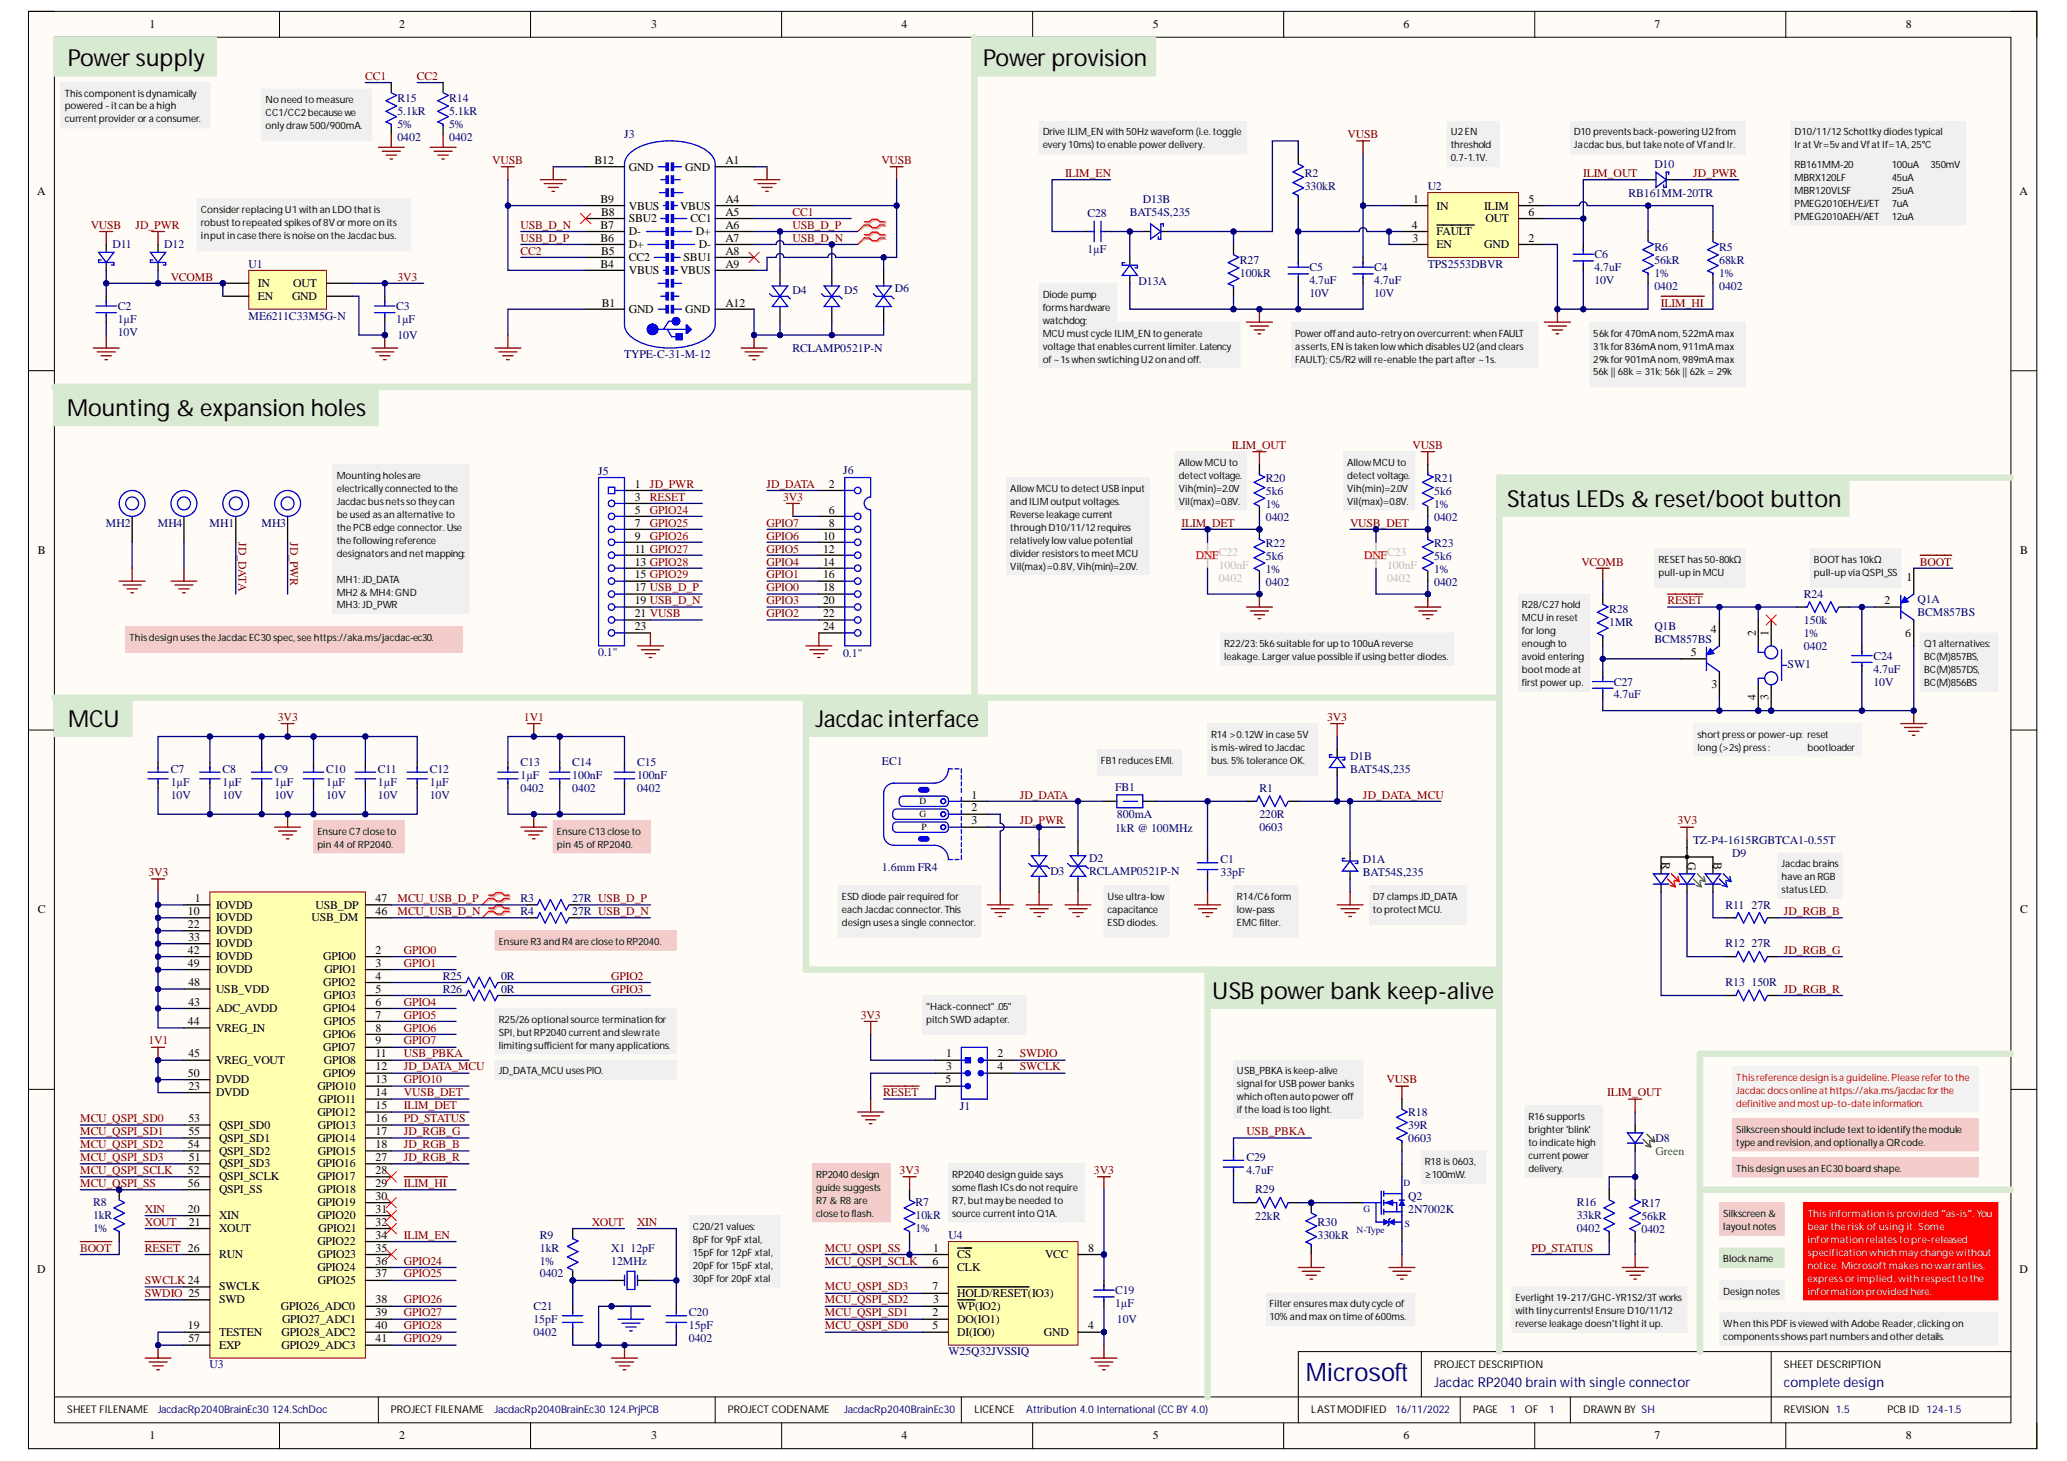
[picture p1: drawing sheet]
<svg xmlns="http://www.w3.org/2000/svg" width="297mm" height="210mm" viewBox="0 0 297 210" stroke-linecap="round" stroke-linejoin="round" font-family="sans-serif">
<defs><g id="words">
<text font-size="3.6" fill="#000080" x="187.7" y="198.4">Microsoft</text>
<g font-size="3.4">
<text x="9.7" y="9.5">Power supply</text>
<text x="141.3" y="9.5">Power provision</text>
<text x="9.6" y="59.8">Mounting &amp; expansion holes</text>
<text x="216.6" y="72.8">Status LEDs &amp; reset/boot button</text>
<text x="9.8" y="104.4">MCU</text>
<text x="117.2" y="104.4">Jacdacinterface</text>
<text x="174.2" y="143.5">USB power bank keep-alive</text>
</g>
<g font-size="1.9" fill="#000080">
<text x="206.1" y="199.3">Jacdac RP2040brain with single connector</text>
<text x="256.4" y="199.3">complete design</text>
</g>
<g font-size="1.7">
<text x="21.5" y="4.1">1</text>
<text x="57.4" y="4.1">2</text>
<text x="93.6" y="4.1">3</text>
<text x="129.5" y="4.1">4</text>
<text x="165.7" y="4.1">5</text>
<text x="201.7" y="4.1">6</text>
<text x="237.7" y="4.1">7</text>
<text x="273.9" y="4.1">8</text>
<text x="85.5" y="23.6">B12</text>
<text x="104.2" y="23.6">A1</text>
<text x="5.3" y="28">A</text>
<text x="86.3" y="29.2">B9</text>
<text x="90.4" y="24.5">GND</text>
<text x="98.5" y="24.5">GND</text>
<text x="104.2" y="29.2">A4</text>
<text x="203.1" y="29.2">1</text>
<text x="219.6" y="29.2">5</text>
<text x="290.2" y="28">A</text>
<text x="86.3" y="34.8">B6</text>
<text x="86.3" y="32.9">B7</text>
<text x="86.4" y="31">B8</text>
<text x="90.4" y="35.7">D+</text>
<text x="90.4" y="33.8">D-</text>
<text x="90.4" y="32">SBU2</text>
<text x="90.4" y="30.1">VBUS</text>
<text x="97.7" y="30.1">VBUS</text>
<text x="99.2" y="32">CC1</text>
<text x="100" y="33.8">D+</text>
<text x="100.4" y="35.7">D-</text>
<text x="104.2" y="31">A5</text>
<text x="104.2" y="32.9">A6</text>
<text x="104.2" y="34.8">A7</text>
<text x="202.9" y="32.9">4</text>
<text x="203" y="34.8">3</text>
<text x="206.4" y="30.1">IN</text>
<text x="206.4" y="33.8">FAULT</text>
<text x="206.4" y="35.7">EN</text>
<text x="213.3" y="35.7">GND</text>
<text x="213.3" y="30.1">ILIM</text>
<text x="213.5" y="32">OUT</text>
<text x="219.6" y="31">6</text>
<text x="219.6" y="34.8">2</text>
<text x="37.1" y="41.3">IN</text>
<text x="42.1" y="41.3">OUT</text>
<text x="86.3" y="38.5">B4</text>
<text x="86.4" y="36.6">B5</text>
<text x="90.4" y="39.4">VBUS</text>
<text x="90.4" y="37.5">CC2</text>
<text x="97.7" y="39.4">VBUS</text>
<text x="98.2" y="37.5">SBU1</text>
<text x="104.2" y="36.6">A8</text>
<text x="104.2" y="38.5">A9</text>
<text x="37.1" y="43.1">EN</text>
<text x="42" y="43.1">GND</text>
<text x="86.5" y="44.1">B1</text>
<text x="90.4" y="45">GND</text>
<text x="98.5" y="45">GND</text>
<text x="104.2" y="44.1">A12</text>
<text x="91.2" y="70.1">1</text>
<text x="91.2" y="71.9">3</text>
<text x="119.1" y="70.1">2</text>
<text x="91.2" y="73.8">5</text>
<text x="91.2" y="75.7">7</text>
<text x="91.2" y="77.5">9</text>
<text x="118.3" y="77.5">10</text>
<text x="119.1" y="73.8">6</text>
<text x="119.1" y="75.7">8</text>
<text x="5.4" y="79.6">B</text>
<text x="91.2" y="79.4">11 GPIO27</text>
<text x="91.2" y="81.2">13 GPIO28</text>
<text x="91.2" y="83.1">15 GPIO29</text>
<text x="118.3" y="79.4">12</text>
<text x="118.3" y="81.2">14</text>
<text x="118.3" y="83.1">16</text>
<text x="274" y="83.4">1</text>
<text x="290.3" y="79.6">B</text>
<text x="91.2" y="85">17 USB_D_P</text>
<text x="91.2" y="86.8">19 USB_D_N</text>
<text x="91.2" y="88.7">21 VUSB</text>
<text x="118.3" y="85">18</text>
<text x="118.3" y="86.8">20</text>
<text x="118.3" y="88.7">22</text>
<text x="270.8" y="86.8">2</text>
<text x="91.2" y="90.5">23</text>
<text x="118.3" y="90.5">24</text>
<text x="243" y="94.3">5</text>
<text x="245.9" y="90.9">4</text>
<text x="252.3" y="91.3" transform="rotate(-90 252.3 91.3)">2</text>
<text x="254.2" y="91.3" transform="rotate(-90 254.2 91.3)">1</text>
<text x="273.8" y="91.5">6</text>
<text x="246" y="98.9">3</text>
<text x="252.3" y="100.6" transform="rotate(-90 252.3 100.6)">4</text>
<text x="254.2" y="100.5" transform="rotate(-90 254.2 100.5)">3</text>
<text x="139.6" y="116.6">2</text>
<text x="139.6" y="114.7">1</text>
<text x="139.6" y="118.4">3</text>
<text x="238.8" y="123.9" transform="rotate(90 238.8 123.9)">R</text>
<text x="242.6" y="123.9" transform="rotate(90 242.6 123.9)">G</text>
<text x="246.3" y="123.9" transform="rotate(90 246.3 123.9)">B</text>
<text x="5.4" y="131.2">C</text>
<text x="27" y="131.5">10</text>
<text x="28" y="129.6">1</text>
<text x="31.1" y="130.5">IOVDD</text>
<text x="45.3" y="130.5">USB_DP</text>
<text x="54" y="129.6">47</text>
<text x="54" y="131.5">46</text>
<text x="290.3" y="131.2">C</text>
<text x="27" y="137">42</text>
<text x="27" y="133.3">22</text>
<text x="27.1" y="135.2">33</text>
<text x="31.1" y="138">IOVDD</text>
<text x="31.1" y="132.4">IOVDD</text>
<text x="31.1" y="136.1">IOVDD</text>
<text x="31.1" y="134.3">IOVDD</text>
<text x="44.8" y="132.4">USB_DM</text>
<text x="46.4" y="138">GPIO0</text>
<text x="54" y="137">2</text>
<text x="27" y="138.9">49</text>
<text x="27.1" y="141.7">48</text>
<text x="31.1" y="142.6">USB_VDD</text>
<text x="31.1" y="139.8">IOVDD</text>
<text x="46.4" y="141.7">GPIO2</text>
<text x="46.5" y="143.6">GPIO3</text>
<text x="46.6" y="139.8">GPIO1</text>
<text x="54" y="140.8">4</text>
<text x="54" y="142.6">5</text>
<text x="54" y="138.9">3</text>
<text x="27" y="147.3">44</text>
<text x="27.1" y="144.5">43</text>
<text x="31.1" y="145.4">ADC_AVDD</text>
<text x="31.1" y="148.2">VREG_IN</text>
<text x="46.4" y="145.4">GPIO4</text>
<text x="46.4" y="149.1">GPIO6</text>
<text x="46.5" y="147.3">GPIO5</text>
<text x="54" y="144.5">6</text>
<text x="54" y="148.2">8</text>
<text x="54" y="146.3">7</text>
<text x="27" y="154.7">50</text>
<text x="27.1" y="151.9">45</text>
<text x="31.1" y="152.8">VREG_VOUT</text>
<text x="31.1" y="155.6">DVDD</text>
<text x="46.4" y="151">GPIO7</text>
<text x="46.4" y="154.7">GPIO9</text>
<text x="46.5" y="152.8">GPIO8</text>
<text x="54" y="150.1">9</text>
<text x="54" y="155.6">13</text>
<text x="54" y="153.8">12</text>
<text x="54" y="151.9">11</text>
<text x="135.9" y="155.6">5</text>
<text x="136" y="151.9">1</text>
<text x="136" y="153.8">3</text>
<text x="143.3" y="151.9">2</text>
<text x="143.3" y="153.8">4</text>
<text x="27.1" y="161.2">53</text>
<text x="27.1" y="156.6">23</text>
<text x="31.1" y="157.5">DVDD</text>
<text x="45.6" y="160.3">GPIO12</text>
<text x="45.6" y="156.6">GPIO10</text>
<text x="45.8" y="158.4">GPIO11</text>
<text x="54" y="161.2">16</text>
<text x="54" y="159.4">15</text>
<text x="54" y="157.5">14</text>
<text x="27" y="164.9">54</text>
<text x="27.1" y="163.1">55</text>
<text x="27.2" y="166.8">51</text>
<text x="31.5" y="164">QSPI_SD1</text>
<text x="31.5" y="167.7">QSPI_SD3</text>
<text x="31.5" y="165.9">QSPI_SD2</text>
<text x="31.5" y="162.1">QSPI_SD0</text>
<text x="45.6" y="164">GPIO14</text>
<text x="45.6" y="167.7">GPIO16</text>
<text x="45.7" y="162.1">GPIO13</text>
<text x="45.7" y="165.9">GPIO15</text>
<text x="54" y="163.1">17</text>
<text x="54" y="164.9">18</text>
<text x="54" y="166.8">27</text>
<text x="27" y="170.5">56</text>
<text x="27" y="168.7">52</text>
<text x="31.5" y="171.4">QSPI_SS</text>
<text x="31.5" y="169.6">QSPI_SCLK</text>
<text x="45.6" y="169.6">GPIO17</text>
<text x="45.6" y="173.3">GPIO19</text>
<text x="45.7" y="171.4">GPIO18</text>
<text x="54" y="170.5">29</text>
<text x="54" y="168.7">28</text>
<text x="54" y="172.4">30</text>
<text x="27" y="174.2">20</text>
<text x="27.2" y="176.1">21</text>
<text x="31.5" y="175.2">XIN</text>
<text x="31.5" y="177">XOUT</text>
<text x="45.6" y="178.9">GPIO22</text>
<text x="45.6" y="175.2">GPIO20</text>
<text x="45.8" y="177">GPIO21</text>
<text x="54" y="179.8">35</text>
<text x="54" y="178">34</text>
<text x="54" y="176.1">32</text>
<text x="54" y="174.2">31</text>
<text x="134.1" y="179.8">1</text>
<text x="156.4" y="179.8">8</text>
<text x="5.3" y="182.9">D</text>
<text x="31.5" y="185.4">SWCLK</text>
<text x="31.5" y="180.7">RUN</text>
<text x="45.6" y="182.6">GPIO24</text>
<text x="45.7" y="184.5">GPIO25</text>
<text x="45.7" y="180.7">GPIO23</text>
<text x="54" y="183.5">37</text>
<text x="54" y="181.7">36</text>
<text x="134" y="185.4">7</text>
<text x="134" y="181.7">6</text>
<text x="137.6" y="180.7">CS</text>
<text x="137.6" y="182.6">CLK</text>
<text x="150.2" y="180.7">VCC</text>
<text x="290.2" y="182.9">D</text>
<text x="27" y="191">19</text>
<text x="31.5" y="191.9">TESTEN</text>
<text x="31.5" y="187.3">SWD</text>
<text x="40.4" y="188.2">GPIO26_ADC0</text>
<text x="40.4" y="191.9">GPIO28_ADC2</text>
<text x="40.5" y="190">GPIO27_ADC1</text>
<text x="54" y="187.3">38</text>
<text x="54" y="191">40</text>
<text x="54" y="189.1">39</text>
<text x="134" y="191">5</text>
<text x="134" y="189.1">2</text>
<text x="134.1" y="187.3">3</text>
<text x="137.6" y="186.3">HOLD/RESET(IO3)</text>
<text x="137.6" y="191.9">DI(IO0)</text>
<text x="137.6" y="190">DO(IO1)</text>
<text x="137.6" y="188.2">WP(IO2)</text>
<text x="150" y="191.9">GND</text>
<text x="156.4" y="191">4</text>
<text x="27.1" y="192.8">57</text>
<text x="31.5" y="193.8">EXP</text>
<text x="40.4" y="193.8">GPIO29_ADC3</text>
<text x="54" y="192.8">41</text>
<text x="21.5" y="206.8">1</text>
<text x="57.4" y="206.8">2</text>
<text x="93.6" y="206.8">3</text>
<text x="129.5" y="206.8">4</text>
<text x="165.7" y="206.8">5</text>
<text x="201.7" y="206.8">6</text>
<text x="237.7" y="206.8">7</text>
<text x="273.9" y="206.8">8</text>
</g>
<g font-size="1.7" fill="#800000">
<text x="52.5" y="11.5">CC1</text>
<text x="59.9" y="11.5">CC2</text>
<text x="70.7" y="23.6">VUSB</text>
<text x="126.7" y="23.6">VUSB</text>
<text x="193.7" y="19.9">VUSB</text>
<text x="153.1" y="25.5">ILIM_EN</text>
<text x="227.5" y="25.5">ILIM_OUT</text>
<text x="243.3" y="25.5">JD_PWR</text>
<text x="13" y="32.9">VUSB</text>
<text x="19.5" y="32.9">JD_PWR</text>
<text x="74.8" y="32.9">USB_D_N</text>
<text x="74.8" y="34.8">USB_D_P</text>
<text x="113.9" y="31">CC1</text>
<text x="113.9" y="34.8">USB_D_N</text>
<text x="113.9" y="32.9">USB_D_P</text>
<text x="24.5" y="40.3">VCOMB</text>
<text x="57.1" y="40.3">3V3</text>
<text x="74.8" y="36.6">CC2</text>
<text x="238.7" y="44.1">ILIM_HI</text>
<text x="177" y="64.5">ILIM_OUT</text>
<text x="203" y="64.5">VUSB</text>
<text x="93.4" y="70.1">JD_PWR</text>
<text x="93.4" y="71.9">RESET</text>
<text x="110.2" y="70.1">JD_DATA</text>
<text x="112.5" y="71.9">3V3</text>
<text x="34.3" y="77.9" transform="rotate(90 34.3 77.9)">JD_DATA</text>
<text x="41.7" y="77.9" transform="rotate(90 41.7 77.9)">JD_PWR</text>
<text x="93.4" y="77.5">GPIO26</text>
<text x="93.4" y="73.8">GPIO24</text>
<text x="93.4" y="75.7">GPIO25</text>
<text x="110.2" y="77.5">GPIO6</text>
<text x="110.2" y="75.7">GPIO7</text>
<text x="169.8" y="75.7">ILIM_DET</text>
<text x="194" y="75.7">VUSB_DET</text>
<text x="110.2" y="83.1">GPIO1</text>
<text x="110.2" y="81.2">GPIO4</text>
<text x="110.2" y="79.4">GPIO5</text>
<text x="227.3" y="81.2">VCOMB</text>
<text x="275.9" y="81.2">BOOT</text>
<text x="110.2" y="88.7">GPIO2</text>
<text x="110.2" y="86.8">GPIO3</text>
<text x="110.2" y="85">GPIO0</text>
<text x="239.6" y="86.8">RESET</text>
<text x="39.9" y="103.6">3V3</text>
<text x="75.3" y="103.6">1V1</text>
<text x="190.7" y="103.6">3V3</text>
<text x="146.5" y="114.7">JD_DATA</text>
<text x="146.5" y="118.4">JD_PWR</text>
<text x="195.9" y="114.7">JD_DATA_MCU</text>
<text x="241" y="118.4">3V3</text>
<text x="21.3" y="125.9">3V3</text>
<text x="57.1" y="129.6">MCU_USB_D_P</text>
<text x="57.1" y="131.5">MCU_USB_D_N</text>
<text x="256.4" y="131.5">JD_RGB_B</text>
<text x="58" y="137">GPIO0</text>
<text x="256.4" y="137">JD_RGB_G</text>
<text x="58" y="138.9">GPIO1</text>
<text x="87.8" y="140.8">GPIO2</text>
<text x="87.8" y="142.6">GPIO3</text>
<text x="256.4" y="142.6">JD_RGB_R</text>
<text x="58" y="144.5">GPIO4</text>
<text x="58" y="146.3">GPIO5</text>
<text x="58" y="148.2">GPIO6</text>
<text x="123.7" y="146.3">3V3</text>
<text x="21.3" y="150.1">1V1</text>
<text x="58" y="155.6">GPIO10</text>
<text x="58" y="150.1">GPIO7</text>
<text x="58" y="153.8">JD_DATA_MCU</text>
<text x="58" y="151.9">USB_PBKA</text>
<text x="146.5" y="153.8">SWCLK</text>
<text x="146.5" y="151.9">SWDIO</text>
<text x="199.3" y="155.6">VUSB</text>
<text x="11.5" y="161.2">MCU_QSPI_SD0</text>
<text x="58" y="161.2">PD_STATUS</text>
<text x="58" y="159.4">ILIM_DET</text>
<text x="58" y="157.5">VUSB_DET</text>
<text x="126.9" y="157.5">RESET</text>
<text x="231" y="157.5">ILIM_OUT</text>
<text x="11.5" y="163.1">MCU_QSPI_SD1</text>
<text x="11.5" y="164.9">MCU_QSPI_SD2</text>
<text x="11.5" y="166.8">MCU_QSPI_SD3</text>
<text x="58" y="166.8">JD_RGB_R</text>
<text x="58" y="163.1">JD_RGB_G</text>
<text x="58" y="164.9">JD_RGB_B</text>
<text x="179.1" y="163.1">USB_PBKA</text>
<text x="11.5" y="168.7">MCU_QSPI_SCLK</text>
<text x="11.5" y="170.5">MCU_QSPI_SS</text>
<text x="58" y="170.5">ILIM_HI</text>
<text x="129.3" y="168.7">3V3</text>
<text x="157.2" y="168.7">3V3</text>
<text x="11.5" y="179.8">BOOT</text>
<text x="20.8" y="174.2">XIN</text>
<text x="20.8" y="176.1">XOUT</text>
<text x="20.8" y="179.8">RESET 26</text>
<text x="58" y="178">ILIM_EN</text>
<text x="85" y="176.1">XOUT</text>
<text x="91.5" y="176.1">XIN</text>
<text x="118.5" y="179.8">MCU_QSPI_SS</text>
<text x="220.1" y="179.8">PD_STATUS</text>
<text x="20.8" y="184.5">SWCLK 24</text>
<text x="58" y="183.5">GPIO25</text>
<text x="58" y="181.7">GPIO24</text>
<text x="118.5" y="185.4">MCU_QSPI_SD3</text>
<text x="118.5" y="181.7">MCU_QSPI_SCLK</text>
<text x="20.8" y="186.3">SWDIO 25</text>
<text x="58" y="189.1">GPIO27</text>
<text x="58" y="187.3">GPIO26</text>
<text x="58" y="191">GPIO28</text>
<text x="118.5" y="191">MCU_QSPI_SD0</text>
<text x="118.5" y="189.1">MCU_QSPI_SD1</text>
<text x="118.5" y="187.3">MCU_QSPI_SD2</text>
<text x="58" y="192.8">GPIO29</text>
</g>
<g font-size="1.7" fill="#000080">
<text x="57.1" y="16.5">5.1kR</text>
<text x="57.1" y="14.6">R15</text>
<text x="64.6" y="16.5">5.1kR</text>
<text x="64.6" y="14.6">R14</text>
<text x="57.1" y="18.4">5%</text>
<text x="57.1" y="20.2">0402</text>
<text x="64.6" y="18.4">5%</text>
<text x="64.6" y="20.2">0402</text>
<text x="89.7" y="19.9">J3</text>
<text x="164.2" y="29.2">D13B</text>
<text x="187.5" y="27.3">330kR</text>
<text x="187.5" y="25.5">R2</text>
<text x="205.2" y="27.3">U2</text>
<text x="234" y="28.2">RB161MM-20TR</text>
<text x="237.7" y="24.2">D10</text>
<text x="16.2" y="35.7">D11</text>
<text x="23.6" y="35.7">D12</text>
<text x="156.3" y="31.2">C28</text>
<text x="162.4" y="31">BAT54S,235</text>
<text x="35.7" y="38.5">U1</text>
<text x="156.3" y="36.4">1µF</text>
<text x="163.6" y="40.9">D13A</text>
<text x="178.2" y="39.7">100kR</text>
<text x="178.2" y="37.9">R27</text>
<text x="188.2" y="40.8">4.7uF</text>
<text x="188.2" y="39">C5</text>
<text x="197.5" y="40.8">4.7uF</text>
<text x="197.5" y="39">C4</text>
<text x="205.2" y="38.5">TPS2553DBVR</text>
<text x="229.1" y="39">4.7uF</text>
<text x="229.1" y="40.8">10V</text>
<text x="229.1" y="37.1">C6</text>
<text x="237.7" y="37.9">56kR</text>
<text x="237.7" y="39.7">1%</text>
<text x="237.7" y="41.6">0402</text>
<text x="237.7" y="36">R6</text>
<text x="247.1" y="37.9">68kR</text>
<text x="247.1" y="39.7">1%</text>
<text x="247.1" y="41.6">0402</text>
<text x="247.1" y="36">R5</text>
<text x="16.9" y="46.4">1µF</text>
<text x="16.9" y="44.6">C2</text>
<text x="35.7" y="45.9">ME6211C33M5G-N</text>
<text x="56.9" y="46.4">1µF</text>
<text x="56.9" y="44.6">C3</text>
<text x="113.9" y="42.2">D4</text>
<text x="121.3" y="42.2">D5</text>
<text x="128.6" y="42">D6</text>
<text x="188.2" y="42.7">10V</text>
<text x="197.5" y="42.7">10V</text>
<text x="16.9" y="48.3">10V</text>
<text x="57.1" y="48.7">10V</text>
<text x="89.7" y="51.5">TYPE-C-31-M-12</text>
<text x="113.9" y="50.6">RCLAMP0521P-N</text>
<text x="86" y="68.2">J5</text>
<text x="121.2" y="68.1">J6</text>
<text x="181.9" y="71.1">5k6</text>
<text x="181.9" y="69.2">R20</text>
<text x="206.1" y="71.1">5k6</text>
<text x="206.1" y="69.2">R21</text>
<text x="15.2" y="75.7">MH2</text>
<text x="22.7" y="75.7">MH4</text>
<text x="30.1" y="75.7">MH1</text>
<text x="37.6" y="75.7">MH3</text>
<text x="181.9" y="73">1%</text>
<text x="181.9" y="74.8">0402</text>
<text x="206.1" y="73">1%</text>
<text x="206.1" y="74.8">0402</text>
<text x="181.9" y="80.4">5k6</text>
<text x="181.9" y="82.3">1%</text>
<text x="181.9" y="78.5">R22</text>
<text x="206.1" y="80.4">5k6</text>
<text x="206.1" y="82.3">1%</text>
<text x="206.1" y="78.5">R23</text>
<text x="181.9" y="84.1">0402</text>
<text x="206.1" y="84.1">0402</text>
<text x="231.2" y="90">1MR</text>
<text x="231.2" y="88.1">R28</text>
<text x="259.2" y="89.6">150k</text>
<text x="259.2" y="85.9">R24</text>
<text x="275.6" y="86.7">Q1A</text>
<text x="275.6" y="88.5">BCM857BS</text>
<text x="86" y="94.3">0.1&quot;</text>
<text x="121.2" y="94.4">0.1&quot;</text>
<text x="237.7" y="90.5">Q1B</text>
<text x="237.7" y="92.4">BCM857BS</text>
<text x="256.9" y="96">SW1</text>
<text x="259.2" y="91.5">1%</text>
<text x="259.2" y="93.3">0402</text>
<text x="269.2" y="94.8">C24</text>
<text x="231.9" y="100.4">4.7uF</text>
<text x="231.9" y="98.5">C27</text>
<text x="269.2" y="96.6">4.7uF</text>
<text x="269.2" y="98.5">10V</text>
<text x="24.5" y="112.9">1µF</text>
<text x="24.5" y="111">C7</text>
<text x="32" y="112.9">1µF</text>
<text x="32" y="111">C8</text>
<text x="39.4" y="112.9">1µF</text>
<text x="39.4" y="111">C9</text>
<text x="46.9" y="112.9">1µF</text>
<text x="46.9" y="111">C10</text>
<text x="54.3" y="112.9">1µF</text>
<text x="54.3" y="111">C11</text>
<text x="61.8" y="112.9">1µF</text>
<text x="61.8" y="111">C12</text>
<text x="74.8" y="113.8">0402</text>
<text x="74.8" y="111.9">1µF</text>
<text x="74.8" y="110.1">C13</text>
<text x="82.2" y="111.9">100nF</text>
<text x="82.2" y="113.8">0402</text>
<text x="82.2" y="110.1">C14</text>
<text x="91.5" y="111.9">100nF</text>
<text x="91.5" y="113.8">0402</text>
<text x="91.5" y="110.1">C15</text>
<text x="126.7" y="109.9">EC1</text>
<text x="160.2" y="113.6">FB1</text>
<text x="181" y="113.8">R1</text>
<text x="194" y="111">BAT54S,235</text>
<text x="194" y="109.1">D1B</text>
<text x="24.5" y="114.7">10V</text>
<text x="32" y="114.7">10V</text>
<text x="39.4" y="114.7">10V</text>
<text x="46.9" y="114.7">10V</text>
<text x="54.3" y="114.7">10V</text>
<text x="61.8" y="114.7">10V</text>
<text x="160.2" y="119.5">1kR @ 100MHz</text>
<text x="160.5" y="117.5">800mA</text>
<text x="181" y="117.5">220R</text>
<text x="181" y="119.4">0603</text>
<text x="126.7" y="125.1">1.6mm FR4</text>
<text x="150.9" y="125.7">D3</text>
<text x="156.5" y="125.7">RCLAMP0521P-N</text>
<text x="156.5" y="123.9">D2</text>
<text x="175.4" y="125.9">33pF</text>
<text x="175.4" y="124">C1</text>
<text x="195.9" y="125.9">BAT54S,235</text>
<text x="195.9" y="124">D1A</text>
<text x="243.3" y="121.2">TZ-P4-1615RGBTCA1-0.55T</text>
<text x="248.9" y="123.1">D9</text>
<text x="74.8" y="129.6">R3</text>
<text x="74.8" y="131.5">R4</text>
<text x="82.2" y="129.6">27R USB_D_P</text>
<text x="82.2" y="131.5">27R USB_D_N</text>
<text x="248" y="130.5">R11</text>
<text x="251.7" y="130.5">27R</text>
<text x="248" y="136.1">R12</text>
<text x="251.7" y="136.1">27R</text>
<text x="63.6" y="140.8">R25</text>
<text x="63.6" y="142.6">R26</text>
<text x="72" y="140.8">0R</text>
<text x="72" y="142.6">0R</text>
<text x="248" y="141.7">R13</text>
<text x="251.7" y="141.7">150R</text>
<text x="137.9" y="159.5">J1</text>
<text x="202.4" y="160.3">R18</text>
<text x="179.1" y="166.8">C29</text>
<text x="202.4" y="162.1">39R</text>
<text x="202.4" y="164">0603</text>
<text x="237.9" y="164">D8</text>
<text x="13.4" y="173.3">R8</text>
<text x="131.6" y="173.3">R7</text>
<text x="179.1" y="168.7">4.7uF</text>
<text x="180.4" y="171.4">R29</text>
<text x="202.4" y="172.4">Q2</text>
<text x="226.6" y="173.3">R16</text>
<text x="235.9" y="173.4">R17</text>
<text x="13.4" y="175.2">1kR</text>
<text x="13.4" y="177">1%</text>
<text x="77.6" y="179.8">1kR</text>
<text x="77.6" y="178">R9</text>
<text x="87.8" y="179.8">X1</text>
<text x="90.6" y="179.8">12pF</text>
<text x="131.6" y="175.2">10kR</text>
<text x="131.6" y="177">1%</text>
<text x="136.3" y="178">U4</text>
<text x="180.4" y="175.3">22kR</text>
<text x="189.4" y="178">330kR</text>
<text x="189.4" y="176.1">R30</text>
<text x="202.4" y="174.2">2N7002K</text>
<text x="226.6" y="175.2">33kR</text>
<text x="226.6" y="177">0402</text>
<text x="235.9" y="175.3">56kR</text>
<text x="235.9" y="177.1">0402</text>
<text x="77.6" y="181.7">1%</text>
<text x="77.6" y="183.5">0402</text>
<text x="87.8" y="181.7">12MHz</text>
<text x="160.2" y="185.9">C19</text>
<text x="76.7" y="190">15pF</text>
<text x="76.7" y="191.9">0402</text>
<text x="76.7" y="188.2">C21</text>
<text x="99" y="191">15pF</text>
<text x="99" y="189.1">C20</text>
<text x="160.2" y="187.8">1µF</text>
<text x="160.5" y="190">10V</text>
<text x="30.1" y="196.6">U3</text>
<text x="99" y="192.8">0402</text>
<text x="136.3" y="194.7">W25Q32JVSSIQ</text>
</g>
<g font-size="1.7" fill="#f00">
<text x="171.8" y="80.3">DNFC22</text>
<text x="196" y="80.3">DNFC23</text>
</g>
<g font-size="1.7" fill="#bfbebc">
<text x="175.1" y="81.8">100nF</text>
<text x="175.1" y="83.6">0402</text>
<text x="199.3" y="81.8">100nF</text>
<text x="199.3" y="83.6">0402</text>
</g>
<text font-size="1.7" fill="#00bf00" x="237.9" y="165.9">Green</text>
<g font-size="1.5">
<text x="206.1" y="196.6">PROJECT DESCRIPTION</text>
<text x="256.4" y="196.6">SHEET DESCRIPTION</text>
<text x="9.6" y="203.1">SHEET FILENAME</text>
<text x="56.2" y="203.1">PROJECT FILENAME</text>
<text x="104.6" y="203.1">PROJECT CODENAME</text>
<text x="140" y="203.1">LICENCE</text>
<text x="188.4" y="203.1">LASTMODIFIED</text>
<text x="211.7" y="203.1">PAGE</text>
<text x="219.1" y="203.1">OF</text>
<text x="227.5" y="203.1">DRAWN BY SH</text>
<text x="256.4" y="203.1">REVISION 1.5</text>
<text x="271.3" y="203.1">PCB ID 124-1.5</text>
</g>
<g font-size="1.5" fill="#000080">
<text x="22.7" y="203.1">JacdacRp2040BrainEc30</text>
<text x="39.1" y="203.1">124.SchDoc</text>
<text x="71.1" y="203.1">JacdacRp2040BrainEc30</text>
<text x="87.5" y="203.1">124.PrjPCB</text>
<text x="121.3" y="203.1">JacdacRp2040BrainEc30</text>
<text x="147.5" y="203.1">Attribution 4.0 International (CC BY 4.0)</text>
<text x="200.5" y="203.1">16/11/2022</text>
<text x="217" y="203.1">1</text>
<text x="222.6" y="203.1">1</text>
</g>
<g font-size="1.4">
<text x="9.3" y="13.9">Thiscomponentisdynamically</text>
<text x="9.3" y="15.7">powered - itcan be a high</text>
<text x="9.3" y="17.6">currentprovider ora consumer.</text>
<text x="38.2" y="14.8">No need to measure</text>
<text x="38.2" y="16.7">CC1/CC2because we</text>
<text x="38.2" y="18.5">onlydraw500/900mA.</text>
<text x="149.8" y="19.5">Drive ILIM_EN with 50Hz waveform (i.e. toggle</text>
<text x="149.8" y="21.3">every10ms)to enable powerdelivery.</text>
<text x="208.5" y="19.5">U2EN</text>
<text x="208.5" y="21.3">threshold</text>
<text x="208.5" y="23.2">0.7-1.1V.</text>
<text x="226.2" y="19.5">D10preventsback-powering U2from</text>
<text x="226.2" y="21.3">Jacdacbus, buttake note ofVfand Ir.</text>
<text x="257.9" y="19.5">D10/11/12Schottkydiodestypical</text>
<text x="257.9" y="21.3">IratVr=5vand VfatIf=1A, 25°C</text>
<text x="257.9" y="24.1">RB161MM-20</text>
<text x="257.9" y="26">MBRX120LF</text>
<text x="257.9" y="27.8">MBR120VLSF</text>
<text x="257.9" y="29.7">PMEG2010EH/EJ/ET</text>
<text x="271.8" y="24.1">100uA</text>
<text x="271.8" y="26">45uA</text>
<text x="271.8" y="27.8">25uA</text>
<text x="271.8" y="29.7">7uA</text>
<text x="277.4" y="24.1">350mV</text>
<text x="28.9" y="30.6">Consider replacing U1with an LDO thatis</text>
<text x="28.9" y="32.5">robustto repeated spikesof8V ormore on its</text>
<text x="28.9" y="34.3">inputin case there isnoise on the Jacdacbus.</text>
<text x="257.9" y="31.5">PMEG2010AEH/AET</text>
<text x="271.8" y="31.5">12uA</text>
<text x="149.8" y="42.8">Diode pump</text>
<text x="149.8" y="44.6">formshardware</text>
<text x="149.8" y="46.5">watchdog;</text>
<text x="149.8" y="48.4">MCU mustcycle ILIM_EN to generate</text>
<text x="149.8" y="50.2">voltage thatenablescurrentlimiter. Latency</text>
<text x="149.8" y="52.1">of~1swhen swtiching U2on and off.</text>
<text x="186.1" y="48.4">Poweroffand auto-retryon overcurrent: when FAULT</text>
<text x="186.1" y="50.2">asserts, EN istaken lowwhich disablesU2(and clears</text>
<text x="186.1" y="52.1">FAULT); C5/R2will re-enable the partafter~1s.</text>
<text x="228.9" y="48.4">56kfor470mA nom, 522mA max</text>
<text x="228.9" y="50.2">31kfor836mA nom, 911mA max</text>
<text x="228.9" y="52.1">29kfor901mA nom, 989mA max</text>
<text x="228.9" y="53.9">56k || 68k = 31k; 56k || 62k = 29k</text>
<text x="48.4" y="68.8">Mounting holesare</text>
<text x="48.4" y="70.7">electricallyconnected to the</text>
<text x="145.2" y="70.7">AllowMCU to detectUSBinput</text>
<text x="169.4" y="67">AllowMCU to</text>
<text x="169.4" y="68.8">detectvoltage.</text>
<text x="169.4" y="70.7">Vih(min)=2.0V</text>
<text x="193.6" y="67">AllowMCU to</text>
<text x="193.6" y="68.8">detectvoltage.</text>
<text x="193.6" y="70.7">Vih(min)=2.0V</text>
<text x="48.4" y="72.5">Jacdacbusnetsso theycan</text>
<text x="48.4" y="74.4">be used asan alternative to</text>
<text x="48.4" y="76.3">the PCBedge connector. Use</text>
<text x="145.2" y="72.5">and ILIMoutputvoltages.</text>
<text x="145.2" y="74.4">Reverse leakage current</text>
<text x="145.2" y="76.3">through D10/11/12requires</text>
<text x="169.4" y="72.5">Vil(max)=0.8V.</text>
<text x="193.6" y="72.5">Vil(max)=0.8V.</text>
<text x="48.4" y="83.7">MH1: JD_DATA</text>
<text x="48.4" y="78.1">the following reference</text>
<text x="48.4" y="80">designatorsand netmapping:</text>
<text x="145.2" y="78.1">relativelylowvalue potential</text>
<text x="145.2" y="80">divider resistorsto meetMCU</text>
<text x="145.2" y="81.8">Vil(max)=0.8V, Vih(min)=2.0V.</text>
<text x="238.3" y="80.9">RESET has50-80kΩ</text>
<text x="238.3" y="82.8">pull-up in MCU</text>
<text x="260.7" y="80.9">BOOT has10kΩ</text>
<text x="260.7" y="82.8">pull-up via QSPI_SS</text>
<text x="48.4" y="85.6">MH2&amp; MH4: GND</text>
<text x="48.4" y="87.4">MH3: JD_PWR</text>
<text x="218.7" y="87.4">R28/C27 hold</text>
<text x="218.7" y="89.3">MCU in reset</text>
<text x="18.6" y="92.1">Thisdesign usesthe JacdacEC30spec, see https://aka.ms/jacdac-ec30.</text>
<text x="175.9" y="93">R22/23: 5k6suitable forup to 100uA reverse</text>
<text x="175.9" y="94.9">leakage. Larger value possible ifusing betterdiodes.</text>
<text x="218.7" y="91.1">forlong</text>
<text x="218.7" y="93">enough to</text>
<text x="218.7" y="94.9">avoid entering</text>
<text x="276.5" y="93">Q1alternatives:</text>
<text x="276.5" y="94.9">BC(M)857BS,</text>
<text x="218.7" y="96.7">bootmode at</text>
<text x="218.7" y="98.6">firstpowerup.</text>
<text x="276.5" y="96.7">BC(M)857DS,</text>
<text x="276.5" y="98.6">BC(M)856BS</text>
<text x="174" y="106">R14&gt;0.12W in case 5V</text>
<text x="174" y="107.9">ismis-wired to Jacdac</text>
<text x="243.9" y="106">shortpressorpower-up:</text>
<text x="243.9" y="107.9">long (&gt;2s)press:</text>
<text x="259.7" y="106">reset</text>
<text x="259.7" y="107.9">bootloader</text>
<text x="158.2" y="109.7">FB1reducesEMI.</text>
<text x="174" y="109.7">bus. 5% tolerance OK.</text>
<text x="45.6" y="120">Ensure C7close to</text>
<text x="80" y="120">Ensure C13close to</text>
<text x="132.2" y="117.4">G</text>
<text x="132.2" y="115.6">D</text>
<text x="132.4" y="119.3">P</text>
<text x="45.6" y="121.8">pin 44 ofRP2040.</text>
<text x="80" y="121.8">pin 45 ofRP2040.</text>
<text x="256" y="124.6">Jacdacbrains</text>
<text x="121" y="129.3">ESD diode pairrequired for</text>
<text x="121" y="131.1">each Jacdacconnector. This</text>
<text x="159.1" y="129.3">Use ultra-low</text>
<text x="159.1" y="131.1">capacitance</text>
<text x="177.8" y="129.3">R14/C6form</text>
<text x="177.8" y="131.1">low-pass</text>
<text x="197.3" y="129.3">D7 clampsJD_DATA</text>
<text x="197.3" y="131.1">to protectMCU.</text>
<text x="256" y="126.5">have an RGB</text>
<text x="256" y="128.3">statusLED.</text>
<text x="71.7" y="135.8">Ensure R3and R4are close to RP2040.</text>
<text x="121" y="133">design usesa single connector.</text>
<text x="159.1" y="133">ESD diodes.</text>
<text x="177.8" y="133">EMC filter.</text>
<text x="71.7" y="146.9">R25/26optionalsource termination for</text>
<text x="71.7" y="148.8">SPI, butRP2040currentand slewrate</text>
<text x="133.1" y="145.1">&quot;Hack-connect&quot; .05&quot;</text>
<text x="133.1" y="146.9">pitch SWD adapter.</text>
<text x="71.7" y="154.4">JD_DATA_MCU usesPIO.</text>
<text x="71.7" y="150.7">limiting sufficientformanyapplications.</text>
<text x="177.8" y="154.4">USB_PBKA iskeep-alive</text>
<text x="177.8" y="156.2">signalforUSBpowerbanks</text>
<text x="177.8" y="158.1">which often auto poweroff</text>
<text x="177.8" y="160">ifthe load istoo light.</text>
<text x="219.6" y="160.9">R16supports</text>
<text x="204.8" y="167.4">R18is0603,</text>
<text x="219.6" y="162.7">brighter'blink'</text>
<text x="219.6" y="164.6">to indicate high</text>
<text x="219.6" y="166.5">currentpower</text>
<text x="249.5" y="162.7">Silkscreen should include textto identifythe module</text>
<text x="249.5" y="164.6">type and revision, and optionallya QRcode.</text>
<text x="117.3" y="169.2">RP2040design</text>
<text x="117.3" y="171.1">guide suggests</text>
<text x="117.3" y="173">R7 &amp; R8are</text>
<text x="136.8" y="169.2">RP2040design guide says</text>
<text x="136.8" y="171.1">some flash ICsdo notrequire</text>
<text x="136.8" y="173">R7, butmaybe needed to</text>
<text x="204.8" y="169.2">≥100mW.</text>
<text x="219.6" y="168.3">delivery.</text>
<text x="249.5" y="168.3">Thisdesign usesan EC30board shape.</text>
<text x="99.6" y="176.7">C20/21 values:</text>
<text x="99.6" y="178.5">8pF for 9pF xtal,</text>
<text x="117.3" y="174.8">close to flash.</text>
<text x="136.8" y="174.8">source currentinto Q1A.</text>
<text x="247.6" y="174.8">Silkscreen &amp;</text>
<text x="247.6" y="176.7">layoutnotes</text>
<text x="99.6" y="180.4">15pF for 12pF xtal,</text>
<text x="99.6" y="182.3">20pF for 15pF xtal,</text>
<text x="99.6" y="184.1">30pF for 20pF xtal</text>
<text x="247.6" y="181.3">Blockname</text>
<text x="247.6" y="186">Design notes</text>
<text x="182.4" y="187.8">Filterensuresmaxdutycycle of</text>
<text x="182.4" y="189.7">10% and maxon time of600ms.</text>
<text x="217.8" y="186.9">Everlight19-217/GHC-YR1S2/3T works</text>
<text x="217.8" y="188.8">with tinycurrents! Ensure D10/11/12</text>
<text x="217.8" y="190.6">reverse leakage doesn'tlightitup.</text>
<text x="247.6" y="190.6">When thisPDFisviewed with Adobe Reader, clicking on</text>
<text x="247.6" y="192.5">componentsshowspartnumbersand otherdetails.</text>
</g>
<g font-size="1.4" fill="#f00">
<text x="249.5" y="155.3">Thisreference design isa guideline. Please referto the</text>
<text x="249.5" y="157.2">Jacdacdocsonline athttps://aka.ms/jacdacforthe</text>
<text x="249.5" y="159">definitive and mostup-to-date information.</text>
</g>
<g font-size="1.4" fill="#000080">
<text x="201.7" y="170.4">D</text>
<text x="194.9" y="177.1">N-Type</text>
<text x="196" y="174.2">G</text>
<text x="201.9" y="176.4">S</text>
</g>
<g font-size="1.4" fill="#f0f0f0">
<text x="259.7" y="174.8">Thisinformationisprovided “as-is”. You</text>
<text x="259.7" y="176.7">bear therisk ofusing it. Some</text>
<text x="259.7" y="178.5">informationrelatestopre-released</text>
<text x="259.7" y="180.4">specificationwhichmay changewithout</text>
<text x="259.7" y="182.3">notice. Microsoft makesnowarranties,</text>
<text x="259.7" y="184.1">expressor implied, withrespect tothe</text>
<text x="259.7" y="186">informationprovided here.</text>
</g>
</g></defs>
<path d="M4.1 1.6h288.6v206.5h-288.6z" fill-rule="evenodd" fill="#fffcf8"/>
<path d="M4.1 1.6h288.6v206.5h-288.6z" fill="none" stroke="#000" stroke-width=".14"/>
<path d="M7.8 5.4h281.2v199h-281.2z" fill-rule="evenodd" fill="#fffcf8"/>
<g fill="none" stroke="#000" stroke-width=".14">
<path d="M4.1 1.6h3.7M7.8 5.4h281.2v199h-281.2zM40.2 1.6v3.8M76.2 1.6v3.8M112.3 1.6v3.8M148.4 1.6v3.8M184.5 1.6v3.8M220.6 1.6v3.8M256.6 1.6v3.8M289 1.6h3.7v3.8M4.1 53.3h3.7M289 53.3h3.7"/>
<path d="M4.1 104.9h3.7M289 104.9h3.7M4.1 156.5h3.7M289 156.5h3.7M204.3 194.2v6.5M254.5 194.2v10.2M289 194.2h-102.4v10.2M7.8 200.7h281.2M40.2 204.4v3.7M54.4 200.7v3.7M76.2 204.4v3.7M102.8 200.7v3.7"/>
<path d="M112.3 204.4v3.7M138.2 200.7v3.7M148.4 204.4v3.7M184.5 204.4v3.7M209.8 200.7v3.7M220.6 204.4v3.7M225.7 200.7v3.7M256.6 204.4v3.7M292.7 204.4v3.7"/>
</g>
<path d="M247.1 179.3h9.3v2.8h-9.3z" fill-rule="evenodd" fill="#d9ead3"/>
<path d="M247.1 179.3h9.3v2.8h-9.3z" fill="none" stroke="#d9ead3" stroke-width=".14"/>
<path d="M247.1 184h9.3v2.7h-9.3z" fill-rule="evenodd" fill="#f0f0f0"/>
<path d="M247.1 184h9.3v2.7h-9.3z" fill="none" stroke="#f0f0f0" stroke-width=".14"/>
<path d="M247.1 172.8h9.3v4.6h-9.3z" fill-rule="evenodd" fill="#f4cccc"/>
<path d="M247.1 172.8h9.3v4.6h-9.3z" fill="none" stroke="#f4cccc" stroke-width=".14"/>
<path d="M244.3 170.9h44.7" fill="none" stroke="#d9ead3" stroke-width=".93"/>
<path d="M259.2 172.8h27.9v13.9h-27.9z" fill-rule="evenodd" fill="#f00"/>
<path d="M259.2 172.8h27.9v13.9h-27.9z" fill="none" stroke="#f00" stroke-width=".14"/>
<path d="M7.8 100.2h108v39.1M244.3 151.4v42.8" fill="none" stroke="#d9ead3" stroke-width=".93"/>
<path d="M124.2 146.7h1.9M125.1 146.7v1.9M127 156h5.1" fill="none" stroke="#800000" stroke-width=".19"/>
<path d="M7.8 100.2h11.2v5.6h-11.2z" fill-rule="evenodd" fill="#d9ead3"/>
<path d="M7.8 100.2h11.2v5.6h-11.2z" fill="none" stroke="#d9ead3" stroke-width=".14"/>
<path d="M115.8 100.2h26.1v5.6h-26.1z" fill-rule="evenodd" fill="#d9ead3"/>
<path d="M115.8 100.2h26.1v5.6h-26.1z" fill="none" stroke="#d9ead3" stroke-width=".14"/>
<path d="M123.3 159.8h3.7M125.1 157.9v1.9M123.8 160.3h2.6M124.4 160.9h1.5M124.9 161.4h.4" fill="none" stroke="#800000" stroke-width=".19"/>
<path d="M7.8 5.4h23.3v5.5h-23.3z" fill-rule="evenodd" fill="#d9ead3"/>
<path d="M7.8 5.4h23.3v5.5h-23.3z" fill="none" stroke="#d9ead3" stroke-width=".14"/>
<path d="M140 5.4v94.8h-24.2" fill="none" stroke="#d9ead3" stroke-width=".93"/>
<path d="M158.6 115.1h1.9M164.2 115.1h1.9M192.2 107.7v1.1M192.2 110.3v1.1M173.5 122.6v.9M173.5 125.4v.9M194 122.6v1.1M194 125.2v1.1" fill="none" stroke="#000" stroke-width=".19"/>
<path d="M160.5 114.2h3.7v1.8h-3.7zM161.4 115.1h2.1M191.4 108.4h-.3v.4h2.2v.4h-.4M192.2 108.8l1.1 1.5h-2.2zM172.1 124h2.9M172.1 124.9h2.9M173.5 123.2v.8M173.5 124.9v.6M193.3 123.3h-.4v.4h2.2v.4h-.4M194 123.7l1.1 1.5h-2.2z" fill="none" stroke="#00f" stroke-width=".19"/>
<path d="M191.2 104h1.9M192.2 104v1.8M171.7 130h3.7M172.2 130.6h2.6M172.8 131.1h1.5M173.4 131.7h.3M173.5 128.1v1.9M192.2 130h3.7M192.7 130.6h2.6M193.3 131.1h1.5M193.8 131.7h.4M194 128.1v1.9" fill="none" stroke="#800000" stroke-width=".19"/>
<path d="M158.6 127.2h9.3v7.5h-9.3z" fill-rule="evenodd" fill="#f0f0f0"/>
<path d="M158.6 127.2h9.3v7.5h-9.3z" fill="none" stroke="#f0f0f0" stroke-width=".14"/>
<path d="M177.3 127.2h9.3v7.5h-9.3z" fill-rule="evenodd" fill="#f0f0f0"/>
<path d="M177.3 127.2h9.3v7.5h-9.3z" fill="none" stroke="#f0f0f0" stroke-width=".14"/>
<path d="M134.4 152.3h3.8M134.4 154.2h3.8M141.9 152.3h3.7M141.9 154.2h3.7" fill="none" stroke="#000" stroke-width=".19"/>
<path d="M138.2 152.3h.7" fill="none" stroke="#00f" stroke-width=".19"/>
<path d="M138.7 152h.8v.7h-.8z" fill-rule="evenodd" fill="#00f"/>
<path d="M138.2 154.2h.5M138.7 152h.8v.7h-.8z" fill="none" stroke="#00f" stroke-width=".19"/>
<circle cx="139.1" cy="154.2" r=".37" fill="#00f"/>
<g fill="none" stroke="#00f" stroke-width=".19">
<path d="M138.2 156h.5"/>
<circle cx="139.1" cy="154.2" r=".37"/>
</g>
<path d="M134.4 156h3.8" fill="none" stroke="#000" stroke-width=".19"/>
<circle cx="139.1" cy="156" r=".37" fill="#00f"/>
<g fill="none" stroke="#00f" stroke-width=".19">
<path d="M141.3 154.2h.6"/>
<circle cx="139.1" cy="156" r=".37"/>
</g>
<circle cx="140.9" cy="154.2" r=".37" fill="#00f"/>
<g fill="none" stroke="#00f" stroke-width=".19">
<path d="M141.3 152.3h.6"/>
<circle cx="140.9" cy="154.2" r=".37"/>
</g>
<circle cx="140.9" cy="152.3" r=".37" fill="#00f"/>
<g fill="none" stroke="#00f" stroke-width=".19">
<path d="M138.2 150.5h3.7v7.4h-3.7z"/>
<circle cx="140.9" cy="152.3" r=".37"/>
</g>
<path d="M132.6 143h14.9v5.6h-14.9z" fill-rule="evenodd" fill="#f0f0f0"/>
<path d="M132.6 143h14.9v5.6h-14.9z" fill="none" stroke="#f0f0f0" stroke-width=".14"/>
<path d="M273.2 104h3.7M273.7 104.5h2.6M274.3 105.1h1.5M274.8 105.6h.4M275 102.1v1.9" fill="none" stroke="#800000" stroke-width=".19"/>
<circle cx="275" cy="102.1" r=".37" fill="#000080"/>
<circle cx="275" cy="102.1" r=".37" fill="none" stroke="#000080" stroke-width=".14"/>
<path d="M140 100.2h75.4" fill="none" stroke="#d9ead3" stroke-width=".93"/>
<path d="M147.8 124l.4 .4h2.2l.4 .4M148.2 122.9h2.2l-1.1 1.5zM149.3 124.4l1.1 1.5h-2.2zM149.3 122.6v.3M149.3 125.9v.4M153.4 124l.4 .4h2.2l.4 .4M153.8 122.9h2.2l-1.1 1.5zM154.9 124.4l1.1 1.5h-2.2zM154.9 122.6v.3M154.9 125.9v.4" fill="none" stroke="#00f" stroke-width=".19"/>
<path d="M149.3 120.7v1.9M149.3 126.3v1.8M154.9 120.7v1.9M154.9 126.3v1.8" fill="none" stroke="#000" stroke-width=".19"/>
<circle cx="252.7" cy="102.1" r=".37" fill="#000080"/>
<circle cx="252.7" cy="102.1" r=".37" fill="none" stroke="#000080" stroke-width=".14"/>
<circle cx="254.5" cy="102.1" r=".37" fill="#000080"/>
<circle cx="254.5" cy="102.1" r=".37" fill="none" stroke="#000080" stroke-width=".14"/>
<path d="M256 93.4v4.4M256 95.6h.8" fill="none" stroke="#00f" stroke-width=".19"/>
<path d="M252.7 89.1v3.7M252.7 98.4v3.7" fill="none" stroke="#000" stroke-width=".19"/>
<circle cx="252.7" cy="102.1" r=".37" fill="#000080"/>
<circle cx="252.7" cy="102.1" r=".37" fill="none" stroke="#000080" stroke-width=".14"/>
<path d="M254.5 89.1v3.7M254.5 98.4v3.7" fill="none" stroke="#000" stroke-width=".19"/>
<circle cx="254.5" cy="102.1" r=".37" fill="#000080"/>
<circle cx="254.5" cy="102.1" r=".37" fill="none" stroke="#000080" stroke-width=".14"/>
<g fill="none" stroke="#00f" stroke-width=".19">
<path d="M252.7 92.8v.9h.9v.2M253.6 97.4h-.9v1"/>
<circle cx="254.5" cy="97.4" r=".93"/>
<circle cx="254.5" cy="93.7" r=".93"/>
</g>
<path d="M205.2 27.7h13v9.3h-13z" fill-rule="evenodd" fill="#ffffb0"/>
<path d="M205.2 27.7h13v9.3h-13z" fill="none" stroke="#800000" stroke-width=".14"/>
<path d="M201.5 29.5h3.7M201.5 33.3h3.7M201.5 35.1h3.7M206.5 32.3h5.4M218.2 29.5h3.7M218.2 31.4h3.7M218.2 35.1h3.7" fill="none" stroke="#000" stroke-width=".19"/>
<path d="M185.6 46.3h35.4v6.5h-35.4z" fill-rule="evenodd" fill="#f0f0f0"/>
<path d="M185.6 46.3h35.4v6.5h-35.4z" fill="none" stroke="#f0f0f0" stroke-width=".14"/>
<path d="M225.7 17.5h25.1v4.6h-25.1z" fill-rule="evenodd" fill="#f0f0f0"/>
<path d="M225.7 17.5h25.1v4.6h-25.1z" fill="none" stroke="#f0f0f0" stroke-width=".14"/>
<path d="M194.9 20.2h1.9M195.9 20.2v1.9M179.1 46.3h3.7M179.7 46.8h2.6M180.2 47.4h1.5M180.8 48h.4M181 44.4v1.9" fill="none" stroke="#800000" stroke-width=".19"/>
<path d="M195.9 37v.9M195.9 39.8v.9M227.5 35.1v1M227.5 37.9v.9" fill="none" stroke="#000" stroke-width=".19"/>
<path d="M194.4 38.4h2.9M194.4 39.3h2.9M195.9 37.7v.7M195.9 39.3v.7M226.1 36.5h2.9M226.1 37.5h2.9M227.5 35.8v.7M227.5 37.5v.6" fill="none" stroke="#00f" stroke-width=".19"/>
<circle cx="181" cy="44.4" r=".37" fill="#000080"/>
<circle cx="181" cy="44.4" r=".37" fill="none" stroke="#000080" stroke-width=".14"/>
<path d="M149.3 17.5h29.8v4.6h-29.8z" fill-rule="evenodd" fill="#f0f0f0"/>
<path d="M149.3 17.5h29.8v4.6h-29.8z" fill="none" stroke="#f0f0f0" stroke-width=".14"/>
<path d="M221.9 46.3h3.8M222.5 46.8h2.6M223.1 47.4h1.4M223.6 48h.4M223.8 44.4v1.9" fill="none" stroke="#800000" stroke-width=".19"/>
<circle cx="223.8" cy="44.4" r=".37" fill="#000080"/>
<circle cx="223.8" cy="44.4" r=".37" fill="none" stroke="#000080" stroke-width=".14"/>
<path d="M53.4 50h3.8M54 50.6h2.6M54.6 51.1h1.4M55.1 51.7h.4M55.3 48.1v1.9" fill="none" stroke="#800000" stroke-width=".19"/>
<circle cx="55.3" cy="48.1" r=".37" fill="#000080"/>
<circle cx="55.3" cy="48.1" r=".37" fill="none" stroke="#000080" stroke-width=".14"/>
<path d="M14.3 33.3h1.9M15.3 33.3v1.8M13.4 50h3.7M14 50.6h2.6M14.5 51.1h1.5M15.1 51.7h.4M15.3 48.1v1.9M241.5 118.8h1.9M242.4 118.8v1.9" fill="none" stroke="#800000" stroke-width=".19"/>
<path d="M15.3 42.6v.9M15.3 45.4v.9M55.3 42.6v.9M55.3 45.4v.9M248 143h1.3M254.1 143h1.4" fill="none" stroke="#000" stroke-width=".19"/>
<path d="M13.8 44h2.9M13.8 44.9h2.9M15.3 43.2v.8M15.3 44.9v.6M53.8 44h3M53.8 44.9h3M55.3 43.2v.8M55.3 44.9v.6M249.2 143h.3l.3-.7 .8 1.5 .7-1.5 .8 1.5 .7-1.5 .8 1.5 .4-.8" fill="none" stroke="#00f" stroke-width=".19"/>
<path d="M215.4 68.6h50.3v5.6h-50.3z" fill-rule="evenodd" fill="#d9ead3"/>
<path d="M215.4 68.6h50.3v5.6h-50.3z" fill="none" stroke="#d9ead3" stroke-width=".14"/>
<g fill="none" stroke="#000" stroke-width=".19">
<path d="M238.7 125.5v-2.4h7.5v2.4M238.7 127v1.1M242.4 120.7v4.8M242.4 127v1.1M246.2 127v1.1"/>
<circle cx="242.4" cy="123.1" r=".22"/>
</g>
<path d="M237.6 127h2.2M237.6 125.6h2.2l-1.1 1.4zM241.3 127h2.2M241.3 125.6h2.2l-1.1 1.4zM245 127h2.3M245.1 125.6h2.2l-1.1 1.4zM247.1 126.3l1.1 1.1M247.5 127.2l.7 .2M247.6 125.5l1.2 1.2M248 126.5l.8 .2M248 126.7l.2 .7M248.6 125.9l.2 .8" fill="none" stroke="#00f" stroke-width=".19"/>
<path d="M243.4 126.3l1.1 1.1M243.7 127.2l.8 .2M243.9 125.5l1.1 1.2M244.3 126.5l.7 .2M244.3 126.7l.2 .7M244.9 125.9l.1 .8" fill="none" stroke="#0f0" stroke-width=".19"/>
<path d="M239.6 126.3l1.2 1.1M240 127.2l.8 .2M240.2 125.5l1.1 1.2M240.6 126.5l.7 .2M240.6 126.7l.2 .7M241.1 125.9l.2 .8" fill="none" stroke="#f00" stroke-width=".19"/>
<path d="M7.8 55.6h132.2" fill="none" stroke="#d9ead3" stroke-width=".93"/>
<path d="M7.8 55.6h46.6v5.6h-46.6z" fill-rule="evenodd" fill="#d9ead3"/>
<path d="M7.8 55.6h46.6v5.6h-46.6z" fill="none" stroke="#d9ead3" stroke-width=".14"/>
<path d="M215.4 68.6v125.6" fill="none" stroke="#d9ead3" stroke-width=".93"/>
<path d="M153 130h3.8M153.6 130.6h2.6M154.2 131.1h1.5M154.7 131.7h.4M154.9 128.1v1.9" fill="none" stroke="#800000" stroke-width=".19"/>
<path d="M30.2 128.1h22.3v67h-22.3z" fill-rule="evenodd" fill="#ffffb0"/>
<path d="M30.2 128.1h22.3v67h-22.3z" fill="none" stroke="#800000" stroke-width=".14"/>
<g fill="none" stroke="#000" stroke-width=".19">
<path d="M186.6 37v.9M186.6 39.8v.9M22.7 109.5v1M22.7 112.3v1M30.2 109.5v1M30.2 112.3v1M37.6 109.5v1M37.6 112.3v1M45.1 109.5v1M45.1 112.3v1M52.5 109.5v1M52.5 112.3v1"/>
<path d="M59.9 109.5v1M59.9 112.3v1M26.4 137.4h3.8M26.4 130h3.8M26.4 131.9h3.8M26.4 139.3h3.8M26.4 135.6h3.8M26.4 133.7h3.8M52.5 137.4h3.7M52.5 130h3.7M52.5 131.9h3.7M52.5 139.3h3.7"/>
<path d="M26.4 144.9h3.8M26.4 147.7h3.8M26.4 152.3h3.8M26.4 142.1h3.8M26.4 155.1h3.8M26.4 157h3.8M52.5 144.9h3.7M52.5 152.3h3.7M52.5 141.2h3.7M52.5 150.5h3.7M52.5 148.6h3.7M52.5 146.7h3.7"/>
<path d="M52.5 143h3.7M52.5 159.8h3.7M52.5 157.9h3.7M52.5 156h3.7M52.5 154.2h3.7M26.4 170.9h3.8M26.4 163.5h3.8M26.4 167.2h3.8M26.4 165.4h3.8M26.4 161.6h3.8M26.4 169.1h3.8M26.4 174.6h3.8"/>
<path d="M26.4 176.5h3.8M52.5 170.9h3.7M52.5 163.5h3.7M52.5 167.2h3.7M52.5 165.4h3.7M52.5 161.6h3.7M52.5 169.1h3.7M52.5 178.4h3.7M52.5 174.6h3.7M52.5 172.8h3.7M52.5 176.5h3.7M26.4 193.3h3.8"/>
<path d="M26.4 180.2h3.8M26.4 191.4h3.8M26.4 184.9h3.8M26.4 186.7h3.8M52.5 193.3h3.7M52.5 184h3.7M52.5 182.1h3.7M52.5 180.2h3.7M52.5 187.7h3.7M52.5 191.4h3.7M52.5 189.5h3.7"/>
</g>
<g fill="none" stroke="#00f" stroke-width=".19">
<path d="M185.1 38.4h2.9M185.1 39.3h2.9M186.6 37.7v.7M186.6 39.3v.7M21.2 110.9h3M21.2 111.9h3M22.7 110.2v.7M22.7 111.9v.6M28.7 110.9h2.9M28.7 111.9h2.9M30.2 110.2v.7M30.2 111.9v.6"/>
<path d="M36.1 110.9h3M36.1 111.9h3M37.6 110.2v.7M37.6 111.9v.6M43.6 110.9h2.9M43.6 111.9h2.9M45.1 110.2v.7M45.1 111.9v.6M51 110.9h3M51 111.9h3M52.5 110.2v.7M52.5 111.9v.6"/>
<path d="M58.5 110.9h2.9M58.5 111.9h2.9M59.9 110.2v.7M59.9 111.9v.6"/>
</g>
<path d="M39.5 118.8h3.7M40 119.4h2.6M40.6 120h1.5M41.3 117v1.8M41.1 120.5h.4" fill="none" stroke="#800000" stroke-width=".19"/>
<circle cx="41.3" cy="117" r=".37" fill="#000080"/>
<circle cx="41.3" cy="117" r=".37" fill="none" stroke="#000080" stroke-width=".14"/>
<path d="M40.4 104h1.9M41.3 104v1.8" fill="none" stroke="#800000" stroke-width=".19"/>
<circle cx="41.3" cy="105.8" r=".37" fill="#000080"/>
<circle cx="41.3" cy="105.8" r=".37" fill="none" stroke="#000080" stroke-width=".14"/>
<path d="M21.8 126.3h1.8M22.7 126.3v1.8M21.8 150.5h1.8M22.7 150.5v1.8" fill="none" stroke="#800000" stroke-width=".19"/>
<circle cx="22.7" cy="152.3" r=".37" fill="#000080"/>
<circle cx="22.7" cy="152.3" r=".37" fill="none" stroke="#000080" stroke-width=".14"/>
<path d="M74.8 118.8h3.8M75.4 119.4h2.6M76 120h1.5M76.7 117v1.8M76.5 120.5h.4" fill="none" stroke="#800000" stroke-width=".19"/>
<circle cx="76.7" cy="117" r=".37" fill="#000080"/>
<circle cx="76.7" cy="117" r=".37" fill="none" stroke="#000080" stroke-width=".14"/>
<path d="M75.8 104h1.8M76.7 104v1.8" fill="none" stroke="#800000" stroke-width=".19"/>
<circle cx="76.7" cy="105.8" r=".37" fill="#000080"/>
<circle cx="76.7" cy="105.8" r=".37" fill="none" stroke="#000080" stroke-width=".14"/>
<path d="M73 109.5v1M73 112.3v1M75.8 130h1.3M75.8 131.9h1.3M81.8 130h1.4M81.8 131.9h1.4" fill="none" stroke="#000" stroke-width=".19"/>
<path d="M71.5 110.9h2.9M71.5 111.9h2.9M73 110.2v.7M73 111.9v.6M77 130h.2l.4-.8 .7 1.6 .8-1.6 .8 1.6 .7-1.6 .8 1.6 .4-.8M77 131.9h.2l.4-.8 .7 1.5 .8-1.5 .8 1.5 .7-1.5 .8 1.5 .4-.7" fill="none" stroke="#00f" stroke-width=".19"/>
<path d="M115.8 139.3h99.6" fill="none" stroke="#d9ead3" stroke-width=".93"/>
<path d="M124.4 32.1h.7l.4-.4h.7l.4 .4h.8M124.4 32.5h.7l.4 .4h.7l.4-.4h.8M124.4 33.9h.7l.4-.4h.7l.4 .4h.8M124.4 34.4h.7l.4 .3h.7l.4-.3h.8" fill="none" stroke="#d0a19e" stroke-width=".19"/>
<path d="M124.4 32.5l-1.1 .8M124.4 34.4l-1.1 .7" fill="none" stroke="#d0a19e" stroke-width=".14"/>
<path d="M124.2 31.9h.7l.4-.4h.8l.3 .4h.8M124.2 32.3h.7l.4 .4h.8l.3-.4h.8M124.2 33.7h.7l.4-.3h.8l.3 .3h.8M124.2 34.2h.7l.4 .4h.8l.3-.4h.8" fill="none" stroke="#f00" stroke-width=".19"/>
<path d="M124.2 32.3l-.9 1M124.2 34.2l-.9 .9" fill="none" stroke="#f00" stroke-width=".14"/>
<g fill="none" stroke="#800000" stroke-width=".19">
<path d="M72.1 24h1.8M73 24v1.8M127.9 24h1.9M128.8 24v1.8M71.1 50h3.7M71.7 50.6h2.6M72.2 51.1h1.5M72.8 51.7h.4M73 48.1v1.9M106.5 50h3.7M107.1 50.6h2.6M107.6 51.1h1.5"/>
<path d="M108.2 51.7h.4M108.4 48.1v1.9"/>
</g>
<circle cx="108.4" cy="48.1" r=".37" fill="#000080"/>
<circle cx="108.4" cy="48.1" r=".37" fill="none" stroke="#000080" stroke-width=".14"/>
<path d="M77.6 25.8h3.8M78.2 26.4h2.6M78.8 26.9h1.4M79.3 27.5h.4M79.5 24v1.8M108.4 25.8h3.7M108.9 26.4h2.6M109.5 26.9h1.5M110 27.5h.4M110.2 24v1.8" fill="none" stroke="#800000" stroke-width=".19"/>
<path d="M90.6 21.9a10.3 10.3 0 0 1 8.9-1.2 4.8 4.8 0 0 1 3.2 2.3l.1 .6v23a2.71 2.71 0 0 1-1.6 2.2 11 11 0 0 1-9.9 0 2.71 2.71 0 0 1-1.6-2.2v-23l.1-.6 .4-.6z" fill="none" stroke="#00f" stroke-width=".19"/>
<g fill="none" stroke="#000" stroke-width=".19">
<path d="M84.2 24h5.5M84.2 29.5h5.5M84.2 31.4h5.5M84.2 33.3h5.5M84.2 35.1h5.5M84.2 37h5.5M84.2 38.8h5.5M102.8 24h5.6M102.8 29.5h5.6M102.8 31.4h5.6M102.8 33.3h5.6M102.8 35.1h5.6"/>
<path d="M102.8 37h5.6M102.8 38.8h5.6M84.2 44.4h5.5M102.8 44.4h5.6"/>
</g>
<path d="M95.7 27.1h.4v1.1h-.4z" fill-rule="evenodd" fill="#00f"/>
<path d="M95.7 27.1h.4v1.1h-.4z" fill="none" stroke="#00f" stroke-width=".14"/>
<path d="M95.7 25.3h.4v1.1h-.4z" fill-rule="evenodd" fill="#00f"/>
<path d="M95.7 25.3h.4v1.1h-.4z" fill="none" stroke="#00f" stroke-width=".14"/>
<path d="M95.7 23.4h.4v1.1h-.4z" fill-rule="evenodd" fill="#00f"/>
<path d="M95.7 23.4h.4v1.1h-.4z" fill="none" stroke="#00f" stroke-width=".14"/>
<path d="M95.7 29h.4v1.1h-.4z" fill-rule="evenodd" fill="#00f"/>
<path d="M95.7 29h.4v1.1h-.4z" fill="none" stroke="#00f" stroke-width=".14"/>
<path d="M95.7 34.6h.4v1.1h-.4z" fill-rule="evenodd" fill="#00f"/>
<path d="M95.7 34.6h.4v1.1h-.4z" fill="none" stroke="#00f" stroke-width=".14"/>
<path d="M95.7 32.7h.4v1.1h-.4z" fill-rule="evenodd" fill="#00f"/>
<path d="M95.7 32.7h.4v1.1h-.4z" fill="none" stroke="#00f" stroke-width=".14"/>
<path d="M95.7 30.8h.4v1.2h-.4z" fill-rule="evenodd" fill="#00f"/>
<path d="M95.7 30.8h.4v1.2h-.4z" fill="none" stroke="#00f" stroke-width=".14"/>
<path d="M95.7 36.4h.4v1.1h-.4z" fill-rule="evenodd" fill="#00f"/>
<path d="M95.7 36.4h.4v1.1h-.4z" fill="none" stroke="#00f" stroke-width=".14"/>
<path d="M95.7 42h.4v1.1h-.4z" fill-rule="evenodd" fill="#00f"/>
<path d="M95.7 42h.4v1.1h-.4z" fill="none" stroke="#00f" stroke-width=".14"/>
<path d="M95.7 40.1h.4v1.2h-.4z" fill-rule="evenodd" fill="#00f"/>
<path d="M95.7 40.1h.4v1.2h-.4z" fill="none" stroke="#00f" stroke-width=".14"/>
<path d="M95.7 38.3h.4v1.1h-.4z" fill-rule="evenodd" fill="#00f"/>
<path d="M95.7 38.3h.4v1.1h-.4z" fill="none" stroke="#00f" stroke-width=".14"/>
<path d="M95.7 43.9h.4v1.1h-.4z" fill-rule="evenodd" fill="#00f"/>
<path d="M95.7 43.9h.4v1.1h-.4z" fill="none" stroke="#00f" stroke-width=".14"/>
<path d="M92.9 33.3h3M93.1 35.1h2.8M94 37h1.9M94.6 24h1.3M94.8 27.7h1.1M95 31.4h.9M95 25.8h.7M95.3 29.5h.6M94.6 44.4h1.3M94.6 40.7h1.3M95 42.6h.9" fill="none" stroke="#00f" stroke-width=".19"/>
<path d="M96.4 40.1h.4v1.2h-.4z" fill-rule="evenodd" fill="#00f"/>
<path d="M96.4 40.1h.4v1.2h-.4z" fill="none" stroke="#00f" stroke-width=".14"/>
<path d="M96.4 42h.4v1.1h-.4z" fill-rule="evenodd" fill="#00f"/>
<path d="M96.4 42h.4v1.1h-.4z" fill="none" stroke="#00f" stroke-width=".14"/>
<path d="M96.4 43.9h.4v1.1h-.4z" fill-rule="evenodd" fill="#00f"/>
<path d="M96.4 43.9h.4v1.1h-.4z" fill="none" stroke="#00f" stroke-width=".14"/>
<path d="M96.4 38.3h.4v1.1h-.4z" fill-rule="evenodd" fill="#00f"/>
<path d="M96.4 38.3h.4v1.1h-.4z" fill="none" stroke="#00f" stroke-width=".14"/>
<path d="M96.4 32.7h.4v1.1h-.4z" fill-rule="evenodd" fill="#00f"/>
<path d="M96.4 32.7h.4v1.1h-.4z" fill="none" stroke="#00f" stroke-width=".14"/>
<path d="M96.4 34.6h.4v1.1h-.4z" fill-rule="evenodd" fill="#00f"/>
<path d="M96.4 34.6h.4v1.1h-.4z" fill="none" stroke="#00f" stroke-width=".14"/>
<path d="M96.4 36.4h.4v1.1h-.4z" fill-rule="evenodd" fill="#00f"/>
<path d="M96.4 36.4h.4v1.1h-.4z" fill="none" stroke="#00f" stroke-width=".14"/>
<path d="M96.4 30.8h.4v1.2h-.4z" fill-rule="evenodd" fill="#00f"/>
<path d="M96.4 30.8h.4v1.2h-.4z" fill="none" stroke="#00f" stroke-width=".14"/>
<path d="M96.4 25.3h.4v1.1h-.4z" fill-rule="evenodd" fill="#00f"/>
<path d="M96.4 25.3h.4v1.1h-.4z" fill="none" stroke="#00f" stroke-width=".14"/>
<path d="M96.4 27.1h.4v1.1h-.4z" fill-rule="evenodd" fill="#00f"/>
<path d="M96.4 27.1h.4v1.1h-.4z" fill="none" stroke="#00f" stroke-width=".14"/>
<path d="M96.4 29h.4v1.1h-.4z" fill-rule="evenodd" fill="#00f"/>
<path d="M96.4 29h.4v1.1h-.4z" fill="none" stroke="#00f" stroke-width=".14"/>
<path d="M96.4 23.4h.4v1.1h-.4z" fill-rule="evenodd" fill="#00f"/>
<path d="M96.4 23.4h.4v1.1h-.4z" fill="none" stroke="#00f" stroke-width=".14"/>
<g fill="none" stroke="#00f" stroke-width=".19">
<path d="M96.6 24h1.3M96.6 25.8h1.1M96.6 27.7h1.5M96.6 31.4h2.1M96.6 37h1.1M96.6 33.3h2.8M96.6 35.1h3.2M96.8 38.8h.6M93.8 47.3h4.8M95.9 47.3l.6 1.1h.9M96.6 40.7h1.3M96.6 42.6h1"/>
<path d="M96.6 44.4h1.3M96.8 46.1h-.7l-.8 1.2M98.6 46.7h.2l.5 .6-.5 .6h-.2zM98.8 46.7v1M99 47.3l-.1 .3v-.6l.3 .3"/>
</g>
<path d="M97.1 47.9h.9v.9h-.9z" fill-rule="evenodd" fill="#00f"/>
<g fill="none" stroke="#00f" stroke-width=".19">
<path d="M95.3 38.8h.6M96.6 29.5h.8M97.1 47.9h.9v.9h-.9zM110.6 42.2l.4 .4h2.2l.4 .3M111 41.1h2.2l-1.1 1.4zM112.1 42.6l1.1 1.4h-2.2zM112.1 40.7v.4M112.1 44.1v.3M118 42.2l.4 .4h2.2l.4 .3M118.4 41.1h2.2l-1.1 1.4zM119.5 42.6l1.1 1.4h-2.2zM119.5 40.7v.4"/>
<path d="M119.5 44.1v.3M125.5 42.2l.4 .4h2.2l.4 .3M125.9 41.1h2.2l-1.1 1.4zM127 42.6l1.1 1.4h-2.2zM127 40.7v.4M127 44.1v.3"/>
</g>
<g fill="none" stroke="#00f" stroke-width=".93">
<circle cx="93.8" cy="47.3" r=".37"/>
<circle cx="97.1" cy="46.1" r=".15"/>
</g>
<path d="M112.1 38.8v1.9M119.5 38.8v1.9M127 38.8v1.9M112.1 44.4v1.9M119.5 44.4v1.9M127 44.4v1.9" fill="none" stroke="#000" stroke-width=".19"/>
<path d="M70.4 128.8h.7l.4-.4h.7l.4 .4h.8M70.4 129.3h.7l.4 .3h.7l.4-.3h.8M70.4 130.7h.7l.4-.4h.7l.4 .4h.8M70.4 131.1h.7l.4 .4h.7l.4-.4h.8" fill="none" stroke="#d0a19e" stroke-width=".19"/>
<path d="M70.4 129.3l-1.1 .7M70.4 131.1l-1.1 .8" fill="none" stroke="#d0a19e" stroke-width=".14"/>
<path d="M70.2 128.6h.7l.4-.4h.8l.3 .4h.8M70.2 129.1h.7l.4 .3h.8l.3-.3h.8M70.2 130.5h.7l.4-.4h.8l.3 .4h.8M70.2 130.9h.7l.4 .4h.8l.3-.4h.8" fill="none" stroke="#f00" stroke-width=".19"/>
<path d="M70.2 129.1l-.9 .9M70.2 130.9l-.9 1" fill="none" stroke="#f00" stroke-width=".14"/>
<circle cx="158.6" cy="180.2" r=".37" fill="#000080"/>
<circle cx="158.6" cy="180.2" r=".37" fill="none" stroke="#000080" stroke-width=".14"/>
<circle cx="158.6" cy="191.4" r=".37" fill="#000080"/>
<circle cx="158.6" cy="191.4" r=".37" fill="none" stroke="#000080" stroke-width=".14"/>
<path d="M136.3 178.4h18.6v14.9h-18.6z" fill-rule="evenodd" fill="#ffffb0"/>
<path d="M136.3 178.4h18.6v14.9h-18.6z" fill="none" stroke="#800000" stroke-width=".14"/>
<path d="M137.6 179.3h2.1M132.6 180.2h3.7M132.6 185.8h3.7M132.6 191.4h3.7M132.6 189.5h3.7M132.6 187.7h3.7M137.6 184.9h10.3M137.6 186.7h2.5M154.9 180.2h3.7" fill="none" stroke="#000" stroke-width=".19"/>
<circle cx="158.6" cy="180.2" r=".37" fill="#000080"/>
<circle cx="158.6" cy="180.2" r=".37" fill="none" stroke="#000080" stroke-width=".14"/>
<path d="M154.9 191.4h3.7" fill="none" stroke="#000" stroke-width=".19"/>
<circle cx="158.6" cy="191.4" r=".37" fill="#000080"/>
<circle cx="158.6" cy="191.4" r=".37" fill="none" stroke="#000080" stroke-width=".14"/>
<path d="M132.6 182.1h3.7" fill="none" stroke="#000" stroke-width=".19"/>
<path d="M20.9 195.1h3.7M21.4 195.7h2.6M22 196.2h1.5M22.5 196.8h.4M22.7 193.3v1.8" fill="none" stroke="#800000" stroke-width=".19"/>
<circle cx="22.7" cy="193.3" r=".37" fill="#000080"/>
<circle cx="22.7" cy="193.3" r=".37" fill="none" stroke="#000080" stroke-width=".14"/>
<path d="M82.3 187.7v.9M82.3 190.5v.9M97.2 187.7v.9M97.2 190.5v.9" fill="none" stroke="#000" stroke-width=".19"/>
<path d="M80.8 190h3M80.8 189h3M82.3 188.4v.6M82.3 190v.7M95.7 190h3M95.7 189h3M97.2 188.4v.6M97.2 190v.7" fill="none" stroke="#00f" stroke-width=".19"/>
<path d="M87.9 195.1h3.7M88.4 195.7h2.6M89 196.2h1.5M89.6 196.8h.3M89.7 193.3v1.8" fill="none" stroke="#800000" stroke-width=".19"/>
<circle cx="89.7" cy="193.3" r=".37" fill="#000080"/>
<circle cx="89.7" cy="193.3" r=".37" fill="none" stroke="#000080" stroke-width=".14"/>
<circle cx="82.3" cy="184" r=".37" fill="#000080"/>
<circle cx="82.3" cy="184" r=".37" fill="none" stroke="#000080" stroke-width=".14"/>
<path d="M82.3 176.5v1.3M82.3 182.6v1.4" fill="none" stroke="#000" stroke-width=".19"/>
<circle cx="82.3" cy="184" r=".37" fill="#000080"/>
<circle cx="82.3" cy="184" r=".37" fill="none" stroke="#000080" stroke-width=".14"/>
<path d="M82.3 177.7v.3l.8 .3-1.6 .8 1.6 .7-1.6 .8 1.6 .7-1.6 .8 .8 .4" fill="none" stroke="#00f" stroke-width=".19"/>
<circle cx="17.1" cy="170.9" r=".37" fill="#000080"/>
<circle cx="17.1" cy="170.9" r=".37" fill="none" stroke="#000080" stroke-width=".14"/>
<path d="M17.1 170.9v1.4M17.1 177.1v1.3" fill="none" stroke="#000" stroke-width=".19"/>
<circle cx="17.1" cy="170.9" r=".37" fill="#000080"/>
<circle cx="17.1" cy="170.9" r=".37" fill="none" stroke="#000080" stroke-width=".14"/>
<path d="M17.1 172.4l.8 .4-1.5 .7 1.5 .8-1.5 .8 1.5 .7-1.5 .8 .7 .3v.3M130.7 172.4l.8 .4-1.6 .7 1.6 .8-1.6 .8 1.6 .7-1.6 .8 .8 .3v.3M157.2 185.4h2.9M157.2 186.3h2.9M158.6 184.6v.8M158.6 186.3v.6" fill="none" stroke="#00f" stroke-width=".19"/>
<path d="M130.7 170.9v1.4M130.7 177.1v1.3M158.6 184v.9M158.6 186.7v1" fill="none" stroke="#000" stroke-width=".19"/>
<path d="M20.9 178.4h5.1M129.8 169.1h1.8M130.7 169.1v1.8M157.7 169.1h1.9M158.6 169.1v1.8M156.8 195.1h3.7M157.3 195.7h2.6M157.9 196.2h1.5M158.4 196.8h.4M158.6 193.3v1.8" fill="none" stroke="#800000" stroke-width=".19"/>
<circle cx="32" cy="40.7" r=".37" fill="#000080"/>
<circle cx="32" cy="40.7" r=".37" fill="none" stroke="#000080" stroke-width=".14"/>
<path d="M35.7 38.8h11.2v5.6h-11.2z" fill-rule="evenodd" fill="#ffffb0"/>
<path d="M35.7 38.8h11.2v5.6h-11.2z" fill="none" stroke="#800000" stroke-width=".14"/>
<path d="M32 40.7h3.7" fill="none" stroke="#000" stroke-width=".19"/>
<circle cx="32" cy="40.7" r=".37" fill="#000080"/>
<circle cx="32" cy="40.7" r=".37" fill="none" stroke="#000080" stroke-width=".14"/>
<path d="M56.2 11.9v1.4M56.2 18v1.3M63.7 11.9v1.4M63.7 18v1.3M236.8 25.8h1.2M239.5 25.8h1.1M32 42.6h3.7M46.9 42.6h3.7M46.9 40.7h3.7" fill="none" stroke="#000" stroke-width=".19"/>
<path d="M56.2 13.3l.8 .4-1.5 .8 1.5 .7-1.5 .8 1.5 .8-1.5 .7 .7 .3v.3M63.7 13.3l.7 .4-1.5 .8 1.5 .7-1.5 .8 1.5 .8-1.5 .7 .8 .3v.3M238 24.7l1.4 1.1-1.4 1.1zM239.8 25.1v-.4h-.4v2.2h-.3v-.3" fill="none" stroke="#00f" stroke-width=".19"/>
<path d="M56.2 19.3v1.9M63.7 19.3v1.9M54.4 21.2h3.7M54.9 21.7h2.6M55.5 22.3h1.5M56 22.8h.4M61.8 21.2h3.7M62.4 21.7h2.6M62.9 22.3h1.5M63.5 22.8h.4" fill="none" stroke="#800000" stroke-width=".19"/>
<path d="M136.3 167.2h19.5v8.4h-19.5z" fill-rule="evenodd" fill="#f0f0f0"/>
<path d="M136.3 167.2h19.5v8.4h-19.5z" fill="none" stroke="#f0f0f0" stroke-width=".14"/>
<path d="M255.5 122.6h9.3v6.5h-9.3z" fill-rule="evenodd" fill="#f0f0f0"/>
<path d="M255.5 122.6h9.3v6.5h-9.3z" fill="none" stroke="#f0f0f0" stroke-width=".14"/>
<path d="M79.5 117.9h14v4.7h-14z" fill-rule="evenodd" fill="#f4cccc"/>
<path d="M79.5 117.9h14v4.7h-14z" fill="none" stroke="#f4cccc" stroke-width=".14"/>
<path d="M45.1 117.9h13v4.7h-13z" fill-rule="evenodd" fill="#f4cccc"/>
<path d="M45.1 117.9h13v4.7h-13z" fill="none" stroke="#f4cccc" stroke-width=".14"/>
<path d="M71.1 133.7h26.1v2.8h-26.1z" fill-rule="evenodd" fill="#f4cccc"/>
<path d="M71.1 133.7h26.1v2.8h-26.1z" fill="none" stroke="#f4cccc" stroke-width=".14"/>
<path d="M28.3 28.6h30.7v7.5h-30.7z" fill-rule="evenodd" fill="#f0f0f0"/>
<path d="M28.3 28.6h30.7v7.5h-30.7z" fill="none" stroke="#f0f0f0" stroke-width=".14"/>
<path d="M8.7 11.9h21.5v6.5h-21.5z" fill-rule="evenodd" fill="#f0f0f0"/>
<path d="M8.7 11.9h21.5v6.5h-21.5z" fill="none" stroke="#f0f0f0" stroke-width=".14"/>
<path d="M140 5.4h26.1v5.5h-26.1z" fill-rule="evenodd" fill="#d9ead3"/>
<path d="M140 5.4h26.1v5.5h-26.1z" fill="none" stroke="#d9ead3" stroke-width=".14"/>
<path d="M116.7 167.2h11.2v8.4h-11.2z" fill-rule="evenodd" fill="#f4cccc"/>
<path d="M116.7 167.2h11.2v8.4h-11.2z" fill="none" stroke="#f4cccc" stroke-width=".14"/>
<path d="M120.5 127.2h20.4v7.5h-20.4z" fill-rule="evenodd" fill="#f0f0f0"/>
<path d="M120.5 127.2h20.4v7.5h-20.4z" fill="none" stroke="#f0f0f0" stroke-width=".14"/>
<path d="M157.7 107.7h12.1v3.7h-12.1z" fill-rule="evenodd" fill="#f0f0f0"/>
<path d="M157.7 107.7h12.1v3.7h-12.1z" fill="none" stroke="#f0f0f0" stroke-width=".14"/>
<path d="M196.8 127.2h14v5.6h-14z" fill-rule="evenodd" fill="#f0f0f0"/>
<path d="M196.8 127.2h14v5.6h-14z" fill="none" stroke="#f0f0f0" stroke-width=".14"/>
<path d="M248.9 166.3h35.4v2.8h-35.4z" fill-rule="evenodd" fill="#f4cccc"/>
<path d="M248.9 166.3h35.4v2.8h-35.4z" fill="none" stroke="#f4cccc" stroke-width=".14"/>
<path d="M248.9 160.7h35.4v4.7h-35.4z" fill-rule="evenodd" fill="#f4cccc"/>
<path d="M248.9 160.7h35.4v4.7h-35.4z" fill="none" stroke="#f4cccc" stroke-width=".14"/>
<path d="M248.9 153.3h35.4v6.5h-35.4z" fill-rule="evenodd" fill="#f3f3f3"/>
<path d="M248.9 153.3h35.4v6.5h-35.4z" fill="none" stroke="#f3f3f3" stroke-width=".14"/>
<path d="M244.3 151.4h44.7" fill="none" stroke="#d9ead3" stroke-width=".93"/>
<path d="M247.1 188.6h40v4.7h-40z" fill-rule="evenodd" fill="#f0f0f0"/>
<path d="M247.1 188.6h40v4.7h-40z" fill="none" stroke="#f0f0f0" stroke-width=".14"/>
<path d="M17.1 83.5h3.8M17.7 84h2.6M18.2 84.6h1.5M18.8 85.2h.4M19 81.6v1.9M24.6 83.5h3.7M25.1 84h2.6M25.7 84.6h1.5M26.2 85.2h.4M26.4 81.6v1.9" fill="none" stroke="#800000" stroke-width=".19"/>
<path d="M19 74.2v3.7M26.4 74.2v3.7M33.9 74.2v3.7M41.3 74.2v3.7" fill="none" stroke="#000" stroke-width=".19"/>
<g fill="none" stroke="#00f" stroke-width=".19">
<circle cx="19" cy="72.3" r="1.86"/>
<circle cx="19" cy="72.3" r=".93"/>
<circle cx="26.4" cy="72.3" r="1.86"/>
<circle cx="26.4" cy="72.3" r=".93"/>
<circle cx="33.9" cy="72.3" r="1.86"/>
<circle cx="33.9" cy="72.3" r=".93"/>
<circle cx="41.3" cy="72.3" r=".93"/>
<circle cx="41.3" cy="72.3" r="1.86"/>
</g>
<path d="M18.1 90h48.4v3.7h-48.4z" fill-rule="evenodd" fill="#f4cccc"/>
<path d="M18.1 90h48.4v3.7h-48.4z" fill="none" stroke="#f4cccc" stroke-width=".14"/>
<path d="M47.9 81.6h19.5v6.5h-19.5z" fill-rule="evenodd" fill="#f0f0f0"/>
<path d="M47.9 81.6h19.5v6.5h-19.5z" fill="none" stroke="#f0f0f0" stroke-width=".14"/>
<path d="M47.9 66.7h19.5v14.9h-19.5z" fill-rule="evenodd" fill="#f0f0f0"/>
<path d="M47.9 66.7h19.5v14.9h-19.5z" fill="none" stroke="#f0f0f0" stroke-width=".14"/>
<path d="M138.2 117h3.7M138.2 115.1h3.7M138.2 118.8h3.7" fill="none" stroke="#000" stroke-width=".19"/>
<g fill="none" stroke="#00f" stroke-width=".19">
<path d="M128.4 116.5l.2-.2 .2-.1h6.9a.77 .77 0 0 1 .6 .8 .77 .77 0 0 1-.6 .7h-6.9a.75 .75 0 0 1-.4-1.2zM128.4 118.4l.2-.2 .2-.1h6.9a.77 .77 0 0 1 .6 .7 .77 .77 0 0 1-.6 .8h-6.9a.75 .75 0 0 1-.4-1.2zM129.3 114.6l.2-.1 .3-.1h5.9a.77 .77 0 0 1 .6 .7 .77 .77 0 0 1-.6 .8h-5.9a.75 .75 0 0 1-.5-1.3zM136.9 110.5h-.6a2.05 2.05 0 0 1-2.1 2h-5.7a1.49 1.49 0 0 0-1.5 1.5v6a1.49 1.49 0 0 0 1.5 1.4h5.7a2.04 2.04 0 0 1 2.1 2.1h.6M137.2 110.5h.6M138.2 116.4v.6h-1.9M138.2 118.3v.5h-1.9M138.2 110.5v.5M138.2 111.4v.6M138.2 112.3v.6M138.2 113.3v.5M138.2 114.5v.6h-1.9"/>
<path d="M138.2 115.5v.5M138.2 117.3v.6M138.2 119.2v.6M137.2 123.5h.6M138.2 120.1v.6M138.2 121v.6M138.2 122v.6M138.2 122.9v.6"/>
<circle cx="135.5" cy="117" r=".34"/>
<circle cx="135.5" cy="118.8" r=".34"/>
<circle cx="135.5" cy="115.1" r=".35"/>
<circle cx="135.6" cy="118.8" r=".35"/>
<circle cx="135.6" cy="117" r=".35"/>
</g>
<path d="M132.1 120.4a1.28 1.28 0 0 1 1.2-.2 .31 .31 0 0 1 .2 .3 .31 .31 0 0 1-.2 .3 1.31 1.31 0 0 1-1.2-.1z" fill="#00f"/>
<path d="M132.1 120.4a1.28 1.28 0 0 1 1.2-.2 .31 .31 0 0 1 .2 .3 .31 .31 0 0 1-.2 .3 1.31 1.31 0 0 1-1.2-.1z" fill="none" stroke="#00f" stroke-width=".19"/>
<path d="M132.1 113.3a1.28 1.28 0 0 1 1.2-.1 .31 .31 0 0 1 .2 .3 .31 .31 0 0 1-.2 .3 1.28 1.28 0 0 1-1.2-.2z" fill="#00f"/>
<g fill="none" stroke="#00f" stroke-width=".19">
<path d="M86 68.6h3.7v24.2h-3.7zM87.4 70h.9v.9h-.9zM88.4 70.5h1.3M88.4 74.2h1.3M88.4 77.9h1.3M88.4 76h1.3M88.4 79.8h1.3M88.4 72.3h1.3M121.4 68.6h3.7v2.8a.93 .93 0 0 0-.9 .9 .93 .93 0 0 0 .9 1v19.5h-3.7zM121.4 70.5h1.3M121.4 74.2h1.3M121.4 77.9h1.3"/>
<path d="M121.4 76h1.3M121.4 79.8h1.3M88.4 81.6h1.3M88.4 85.4h1.3M88.4 83.5h1.3M88.4 89.1h1.3M88.4 87.2h1.3M88.4 90.9h1.3M121.4 81.6h1.3M121.4 85.4h1.3M121.4 83.5h1.3M121.4 89.1h1.3"/>
<path d="M121.4 87.2h1.3M121.4 90.9h1.3M266.1 94.2h2.9M266.1 95.2h2.9M267.6 93.5v.7M267.6 95.2v.6M132.1 113.3a1.28 1.28 0 0 1 1.2-.1 .31 .31 0 0 1 .2 .3 .31 .31 0 0 1-.2 .3 1.28 1.28 0 0 1-1.2-.2z"/>
<circle cx="87.9" cy="77.9" r=".47"/>
<circle cx="87.9" cy="76" r=".47"/>
<circle cx="87.9" cy="79.8" r=".47"/>
<circle cx="87.9" cy="72.3" r=".47"/>
<circle cx="87.9" cy="74.2" r=".47"/>
<circle cx="123.3" cy="77.9" r=".47"/>
<circle cx="123.3" cy="76" r=".47"/>
<circle cx="123.3" cy="79.8" r=".47"/>
<circle cx="123.3" cy="70.5" r=".47"/>
<circle cx="123.3" cy="74.2" r=".47"/>
<circle cx="87.9" cy="81.6" r=".47"/>
<circle cx="87.9" cy="83.5" r=".47"/>
<circle cx="87.9" cy="90.9" r=".47"/>
<circle cx="87.9" cy="85.4" r=".47"/>
<circle cx="87.9" cy="87.2" r=".47"/>
<circle cx="87.9" cy="89.1" r=".47"/>
<circle cx="123.3" cy="81.6" r=".47"/>
<circle cx="123.3" cy="83.5" r=".47"/>
<circle cx="123.3" cy="90.9" r=".47"/>
<circle cx="123.3" cy="85.4" r=".47"/>
<circle cx="123.3" cy="87.2" r=".47"/>
<circle cx="123.3" cy="89.1" r=".47"/>
</g>
<path d="M83.4 30.7l1.5 1.4M84.9 30.7l-1.5 1.4M107.6 36.2l1.5 1.5M109.1 36.2l-1.5 1.5M55.5 175.8l1.5 1.5M55.5 173.9l1.5 1.5M57 175.8l-1.5 1.5M57 173.9l-1.5 1.5" fill="none" stroke="#f00" stroke-width=".14"/>
<g fill="none" stroke="#800000" stroke-width=".19">
<path d="M93.5 70.5h5.1M275.9 79.8h4.6M91.6 92.8h3.7M92.2 93.4h2.6M92.7 93.9h1.5M93.3 94.5h.4M93.5 90.9v1.9M115.8 92.8h3.7M116.4 93.4h2.6M116.9 93.9h1.5M117.5 94.5h.4M117.7 90.9v1.9"/>
<path d="M239.6 85.4h5.1M141.9 130h3.7M142.4 130.6h2.6M143 131.1h1.5M143.6 131.7h.3M143.7 128.1v1.9M147.5 130h3.7M148 130.6h2.6M148.6 131.1h1.5M149.1 131.7h.4M149.3 128.1v1.9M11.5 178.4h4.6"/>
</g>
<g fill="none" stroke="#000" stroke-width=".19">
<path d="M89.7 70.5h3.8M89.7 74.2h3.8M89.7 76h3.8M89.7 77.9h3.8M89.7 79.8h3.8M89.7 72.3h3.8M117.7 70.5h3.7M117.7 74.2h3.7M117.7 76h3.7M117.7 77.9h3.7M117.7 79.8h3.7M89.7 81.6h3.8"/>
<path d="M89.7 83.5h3.8M89.7 85.4h3.8M89.7 87.2h3.8M89.7 89.1h3.8M89.7 90.9h3.8M117.7 81.6h3.7M117.7 83.5h3.7M117.7 85.4h3.7M117.7 87.2h3.7M117.7 89.1h3.7M117.7 90.9h3.7M267.6 92.8v.9"/>
<path d="M267.6 95.6v.9"/>
</g>
<path d="M260.1 78.8h13.1v5.6h-13.1z" fill-rule="evenodd" fill="#f0f0f0"/>
<path d="M260.1 78.8h13.1v5.6h-13.1z" fill="none" stroke="#f0f0f0" stroke-width=".14"/>
<path d="M237.8 78.8h13v5.6h-13z" fill-rule="evenodd" fill="#f0f0f0"/>
<path d="M237.8 78.8h13v5.6h-13z" fill="none" stroke="#f0f0f0" stroke-width=".14"/>
<path d="M179.1 87.2h3.7M179.7 87.8h2.6M180.2 88.3h1.5M180.8 88.9h.4M181 85.4v1.8" fill="none" stroke="#800000" stroke-width=".19"/>
<circle cx="181" cy="85.4" r=".37" fill="#000080"/>
<circle cx="181" cy="85.4" r=".37" fill="none" stroke="#000080" stroke-width=".14"/>
<path d="M14.2 36.2h2.2l-1.1 1.5zM14.5 37.3h-.3v.4h2.2v.4h-.4M21.6 36.2h2.2l-1.1 1.5zM22 37.3h-.4v.4h2.2v.4h-.4M233.9 164.2h2.2M233.9 162.8h2.2l-1.1 1.4z" fill="none" stroke="#00f" stroke-width=".19"/>
<path d="M15.3 35.1v1.1M15.3 37.7v1.1M22.7 35.1v1.1M22.7 37.7v1.1M235 161.6v1.2M235 164.2v1.2" fill="none" stroke="#000" stroke-width=".19"/>
<path d="M21.8 33.3h1.8M22.7 33.3v1.8M234 157.9h1.9M235 157.9v1.9M233.1 182.1h3.7M233.7 182.6h2.6M234.2 183.2h1.5M234.8 183.8h.4M235 180.2v1.9" fill="none" stroke="#800000" stroke-width=".19"/>
<path d="M236.1 163.7l1.1 1.1M236.5 164.6l.7 .2M236.7 162.9l1.1 1.2M237 163.9l.8 .2M237 164.1l.2 .7M237.6 163.3l.2 .8" fill="none" stroke="#00bf00" stroke-width=".19"/>
<path d="M71.1 152.3h26.1v2.8h-26.1z" fill-rule="evenodd" fill="#f0f0f0"/>
<path d="M71.1 152.3h26.1v2.8h-26.1z" fill="none" stroke="#f0f0f0" stroke-width=".14"/>
<path d="M58.1 169.1h6.2" fill="none" stroke="#800000" stroke-width=".19"/>
<circle cx="87.9" cy="187.7" r=".37" fill="#000080"/>
<circle cx="87.9" cy="187.7" r=".37" fill="none" stroke="#000080" stroke-width=".14"/>
<path d="M87.9 184h1.8M87.9 187.7h1.8" fill="none" stroke="#000" stroke-width=".19"/>
<circle cx="87.9" cy="187.7" r=".37" fill="#000080"/>
<circle cx="87.9" cy="187.7" r=".37" fill="none" stroke="#000080" stroke-width=".14"/>
<path d="M88.8 189.5h3.7M89.4 190.1h2.6M89.7 183.2v1.5M89.7 187.7h1.9M89.9 190.7h1.5M90.1 182.6h1.1v2.7h-1.1zM90.5 191.2h.4M90.7 187.7v1.8M91.6 183.2v1.5" fill="none" stroke="#00f" stroke-width=".19"/>
<path d="M91.6 184h1.9M91.6 187.7h1.9" fill="none" stroke="#000" stroke-width=".19"/>
<path d="M99.1 174.6h13v10.3h-13z" fill-rule="evenodd" fill="#f0f0f0"/>
<path d="M99.1 174.6h13v10.3h-13z" fill="none" stroke="#f0f0f0" stroke-width=".14"/>
<path d="M219.2 158.8h11.1v10.3h-11.1z" fill-rule="evenodd" fill="#f0f0f0"/>
<path d="M219.2 158.8h11.1v10.3h-11.1z" fill="none" stroke="#f0f0f0" stroke-width=".14"/>
<path d="M194 172.8h1.9M201.5 167.2v1.9M201.5 176.5v1.9" fill="none" stroke="#000" stroke-width=".19"/>
<path d="M195.9 172.8h2.6M198.5 171.1v3.4M198.9 171.5h1.8M198.9 172.8h1.8v1.3h-1.8M198.9 171.1v.8M198.9 172.4v.8M198.9 173.7v.8" fill="none" stroke="#00f" stroke-width=".19"/>
<path d="M199 172.8l1.2-.4v.8z" fill="#00f"/>
<path d="M199 172.8l1.2-.4v.8z" fill="none" stroke="#00f" stroke-width=".14"/>
<path d="M201.5 172.4l.3 .8h-.7z" fill="#00f"/>
<path d="M201.5 172.4l.3 .8h-.7z" fill="none" stroke="#00f" stroke-width=".14"/>
<path d="M200.7 171.5h.8M200.7 174.1h.8M201.1 172.4h.7M201.5 169.1v3.3M201.5 173.2v3.3" fill="none" stroke="#00f" stroke-width=".19"/>
<path d="M199.6 175.6l.8-.4v.8z" fill="#00f"/>
<path d="M199.6 175.6l.8-.4v.8z" fill="none" stroke="#00f" stroke-width=".14"/>
<path d="M199.6 175.2v.8" fill="none" stroke="#00f" stroke-width=".19"/>
<path d="M198.9 175.2l.7 .4-.7 .4z" fill="#00f"/>
<path d="M198.9 175.2l.7 .4-.7 .4z" fill="none" stroke="#00f" stroke-width=".14"/>
<path d="M197.7 172.8v2.8h1.3M199.6 176l-.2 .1M199.8 175l-.2 .2M200.2 175.6h1.3" fill="none" stroke="#00f" stroke-width=".19"/>
<g fill="none" stroke="#800000" stroke-width=".19">
<path d="M180.1 64.9h1.8M181 64.9v1.8M203.3 87.2h3.8M203.9 87.8h2.6M204.4 88.3h1.5M205 88.9h.4M205.2 85.4v1.8M200.5 156.1h1.9M201.5 156.1v1.8M199.6 182.1h3.7M200.2 182.6h2.6M200.7 183.2h1.5"/>
<path d="M201.3 183.8h.4M201.5 180.2v1.9"/>
</g>
<circle cx="205.2" cy="85.4" r=".37" fill="#000080"/>
<circle cx="205.2" cy="85.4" r=".37" fill="none" stroke="#000080" stroke-width=".14"/>
<path d="M204.3 64.9h1.8M205.2 64.9v1.8" fill="none" stroke="#800000" stroke-width=".19"/>
<path d="M193.1 64.9h10.2v8.4h-10.2z" fill-rule="evenodd" fill="#f0f0f0"/>
<path d="M193.1 64.9h10.2v8.4h-10.2z" fill="none" stroke="#f0f0f0" stroke-width=".14"/>
<path d="M168.9 64.9h10.2v8.4h-10.2z" fill-rule="evenodd" fill="#f0f0f0"/>
<path d="M168.9 64.9h10.2v8.4h-10.2z" fill="none" stroke="#f0f0f0" stroke-width=".14"/>
<path d="M173.5 104h15.9v7.4h-15.9z" fill-rule="evenodd" fill="#f0f0f0"/>
<path d="M173.5 104h15.9v7.4h-15.9z" fill="none" stroke="#f0f0f0" stroke-width=".14"/>
<path d="M238.7 42.6h6.2" fill="none" stroke="#800000" stroke-width=".19"/>
<path d="M80.4 109.5v1M80.4 112.3v1M89.7 109.5v1M89.7 112.3v1M248 131.9h1.3M248 137.4h1.3M254.1 131.9h1.4M254.1 137.4h1.4" fill="none" stroke="#000" stroke-width=".19"/>
<path d="M79 110.9h2.9M79 111.9h2.9M80.4 110.2v.7M80.4 111.9v.6M88.3 110.9h2.9M88.3 111.9h2.9M89.7 110.2v.7M89.7 111.9v.6M249.2 131.9h.3l.3-.8 .8 1.5 .7-1.5 .8 1.5 .7-1.5 .8 1.5 .4-.7M249.2 137.4h.3l.3-.7 .8 1.5 .7-1.5 .8 1.5 .7-1.5 .8 1.5 .4-.8" fill="none" stroke="#00f" stroke-width=".19"/>
<path d="M172.1 79.3h2.9M173.5 77.9v1.4M196.3 79.3h2.9M197.7 77.9v1.4M172.1 80.3h2.9M173.5 80.3v1.3M196.3 80.3h2.9M197.7 80.3v1.3" fill="none" stroke="#bfbebc" stroke-width=".19"/>
<path d="M37.6 12.8h15.8v7.4h-15.8z" fill-rule="evenodd" fill="#f0f0f0"/>
<path d="M37.6 12.8h15.8v7.4h-15.8z" fill="none" stroke="#f0f0f0" stroke-width=".14"/>
<path d="M155.8 33.3h1M158.6 33.3h1M162.4 37v1.1M162.4 39.6v1.1M164.2 33.3h1.1M166.8 33.3h1.1M186.6 22.1v1.4M186.6 28.2v1.3M179.1 115.1h1.3M185.2 115.1h1.4" fill="none" stroke="#000" stroke-width=".19"/>
<path d="M156.5 33.3h.7M157.2 31.8v2.9M158.2 31.8v2.9M158.2 33.3h.6M161.6 37.7h-.3v.4h2.2v.4h-.4M162.4 38.1l1.1 1.5h-2.2zM165.3 32.2l1.5 1.1-1.5 1.1zM167.2 32.5v-.3h-.4v2.2h-.4v-.4M186.6 23.6l.7 .3-1.5 .8 1.5 .8-1.5 .7 1.5 .8-1.5 .8 .8 .3v.2M180.3 115.1h.3l.3-.7 .8 1.5 .7-1.5 .8 1.5 .8-1.5 .7 1.5 .4-.8" fill="none" stroke="#00f" stroke-width=".19"/>
<path d="M55.5 179.5l1.5 1.5M55.5 168.3l1.5 1.5M55.5 172l1.5 1.5M57 179.5l-1.5 1.5M57 168.3l-1.5 1.5M57 172l-1.5 1.5" fill="none" stroke="#f00" stroke-width=".14"/>
<path d="M149.3 46.3h28.9v6.5h-28.9z" fill-rule="evenodd" fill="#f0f0f0"/>
<path d="M149.3 46.3h28.9v6.5h-28.9z" fill="none" stroke="#f0f0f0" stroke-width=".14"/>
<path d="M173.5 139.3v61.4" fill="none" stroke="#d9ead3" stroke-width=".93"/>
<path d="M173.5 139.3h41.9v5.6h-41.9z" fill-rule="evenodd" fill="#d9ead3"/>
<path d="M173.5 139.3h41.9v5.6h-41.9z" fill="none" stroke="#d9ead3" stroke-width=".14"/>
<path d="M253.8 88.3l1.5 1.5M255.3 88.3l-1.5 1.5" fill="none" stroke="#f00" stroke-width=".14"/>
<circle cx="188.4" cy="172.8" r=".37" fill="#000080"/>
<circle cx="188.4" cy="172.8" r=".37" fill="none" stroke="#000080" stroke-width=".14"/>
<path d="M188.4 172.8v1.4M188.4 178.9v1.3" fill="none" stroke="#000" stroke-width=".19"/>
<circle cx="188.4" cy="172.8" r=".37" fill="#000080"/>
<circle cx="188.4" cy="172.8" r=".37" fill="none" stroke="#000080" stroke-width=".14"/>
<path d="M175.8 167.7h2.9M175.8 166.7h2.9M177.3 166.1v.6M177.3 167.7v.7M188.4 174.3l.8 .3-1.5 .8 1.5 .8-1.5 .7 1.5 .8-1.5 .7 .7 .4v.2" fill="none" stroke="#00f" stroke-width=".19"/>
<path d="M177.3 165.4v.9M177.3 168.1v1" fill="none" stroke="#000" stroke-width=".19"/>
<path d="M186.6 182.1h3.7M187.1 182.6h2.6M187.7 183.2h1.5M188.2 183.8h.4M188.4 180.2v1.9" fill="none" stroke="#800000" stroke-width=".19"/>
<path d="M181.9 185.8h21.4v4.7h-21.4z" fill-rule="evenodd" fill="#f0f0f0"/>
<path d="M181.9 185.8h21.4v4.7h-21.4z" fill="none" stroke="#f0f0f0" stroke-width=".14"/>
<path d="M149.3 40.7h11.2v6.5h-11.2z" fill-rule="evenodd" fill="#f0f0f0"/>
<path d="M149.3 40.7h11.2v6.5h-11.2z" fill="none" stroke="#f0f0f0" stroke-width=".14"/>
<path d="M208 17.5h7.4v6.5h-7.4z" fill-rule="evenodd" fill="#f0f0f0"/>
<path d="M208 17.5h7.4v6.5h-7.4z" fill="none" stroke="#f0f0f0" stroke-width=".14"/>
<path d="M228.5 46.3h22.3v9.3h-22.3z" fill-rule="evenodd" fill="#f0f0f0"/>
<path d="M228.5 46.3h22.3v9.3h-22.3z" fill="none" stroke="#f0f0f0" stroke-width=".14"/>
<path d="M177.3 152.3h18.6v8.4h-18.6z" fill-rule="evenodd" fill="#f0f0f0"/>
<path d="M177.3 152.3h18.6v8.4h-18.6z" fill="none" stroke="#f0f0f0" stroke-width=".14"/>
<g fill="none" stroke="#000" stroke-width=".19">
<path d="M177.3 35.1v1.4M236.8 33.3v1.4M236.8 39.4v1.3M246.2 33.3v1.4M246.2 39.4v1.3M177.3 41.3v1.3M258.3 87.2h1.3M264.3 87.2h1.4M269.4 87.2h3.8M275 81.6v3.8M275 89.1v3.7M201.5 157.9v1.4"/>
<path d="M179.1 172.8h1.4M185.2 172.8h1.4M201.5 164v1.4"/>
</g>
<path d="M177.3 36.6l.7 .4-1.5 .7 1.5 .8-1.5 .8 1.5 .7-1.5 .8 .8 .3v.2M236.8 34.7l.8 .4-1.5 .8 1.5 .7-1.5 .8 1.5 .8-1.5 .7 .7 .3v.3M246.2 34.7l.7 .4-1.5 .8 1.5 .7-1.5 .8 1.5 .8-1.5 .7 .8 .3v.3M259.5 87.2h.2l.3-.7 .8 1.5 .8-1.5 .7 1.5 .8-1.5 .8 1.5 .3-.8M273.2 85.5v3.4M273.2 87.8l1.8 1.3M275 85.4l-1.3 .9M201.5 159.4l.7 .4-1.5 .7 1.5 .8-1.5 .7 1.5 .8-1.5 .8 .8 .3v.2M180.6 172.8l.4-.8 .7 1.6 .8-1.6 .8 1.6 .7-1.6 .8 1.6 .3-.8h.3" fill="none" stroke="#00f" stroke-width=".19"/>
<path d="M273.7 85.7l.6 .8-1.1 .2z" fill="#00f"/>
<path d="M273.7 85.7l.6 .8-1.1 .2z" fill="none" stroke="#00f" stroke-width=".14"/>
<path d="M241.5 94.7h3.7M247.1 89.1v3.7M247.1 96.5v3.7" fill="none" stroke="#000" stroke-width=".19"/>
<path d="M245.2 93v3.3M245.2 95.2l1.9 1.3M247.1 92.8l-1.3 .9" fill="none" stroke="#00f" stroke-width=".19"/>
<path d="M245.8 93.2l.5 .7-1.1 .2z" fill="#00f"/>
<path d="M245.8 93.2l.5 .7-1.1 .2z" fill="none" stroke="#00f" stroke-width=".14"/>
<path d="M230.3 85.4v1.3M230.3 91.5v1.3M230.3 96.5v.9M230.3 99.3v.9" fill="none" stroke="#000" stroke-width=".19"/>
<path d="M228.9 97.9h2.9M228.9 98.9h2.9M230.3 86.8l.8 .4-1.5 .8 1.5 .7-1.5 .8 1.5 .7-1.5 .8 .7 .3v.3M230.3 97.2v.7M230.3 98.9v.6" fill="none" stroke="#00f" stroke-width=".19"/>
<path d="M215.4 68.6h73.6" fill="none" stroke="#d9ead3" stroke-width=".93"/>
<path d="M229.4 81.6h1.9M230.3 81.6v1.9" fill="none" stroke="#800000" stroke-width=".19"/>
<path d="M218.2 85.4h10.3v13.9h-10.3z" fill-rule="evenodd" fill="#f0f0f0"/>
<path d="M218.2 85.4h10.3v13.9h-10.3z" fill="none" stroke="#f0f0f0" stroke-width=".14"/>
<path d="M113 72.3h1.9M114 72.3v1.9" fill="none" stroke="#800000" stroke-width=".19"/>
<path d="M204.3 165.4h9.3v4.6h-9.3z" fill-rule="evenodd" fill="#f0f0f0"/>
<path d="M204.3 165.4h9.3v4.6h-9.3z" fill="none" stroke="#f0f0f0" stroke-width=".14"/>
<path d="M275.9 90.9h11.2v8.4h-11.2z" fill-rule="evenodd" fill="#f0f0f0"/>
<path d="M275.9 90.9h11.2v8.4h-11.2z" fill="none" stroke="#f0f0f0" stroke-width=".14"/>
<path d="M243.4 104h19.5v4.6h-19.5z" fill-rule="evenodd" fill="#f3f3f3"/>
<path d="M243.4 104h19.5v4.6h-19.5z" fill="none" stroke="#f3f3f3" stroke-width=".14"/>
<path d="M259.2 104h8.4v4.6h-8.4z" fill-rule="evenodd" fill="#f3f3f3"/>
<path d="M259.2 104h8.4v4.6h-8.4z" fill="none" stroke="#f3f3f3" stroke-width=".14"/>
<path d="M257.3 22.1h19.6v10.2h-19.6z" fill-rule="evenodd" fill="#f0f0f0"/>
<path d="M257.3 22.1h19.6v10.2h-19.6z" fill="none" stroke="#f0f0f0" stroke-width=".14"/>
<path d="M271.3 22.1h5.6v10.2h-5.6z" fill-rule="evenodd" fill="#f0f0f0"/>
<path d="M271.3 22.1h5.6v10.2h-5.6z" fill="none" stroke="#f0f0f0" stroke-width=".14"/>
<path d="M257.3 17.5h25.2v4.6h-25.2z" fill-rule="evenodd" fill="#f0f0f0"/>
<path d="M257.3 17.5h25.2v4.6h-25.2z" fill="none" stroke="#f0f0f0" stroke-width=".14"/>
<path d="M144.7 68.6h20.5v14h-20.5z" fill-rule="evenodd" fill="#f0f0f0"/>
<path d="M144.7 68.6h20.5v14h-20.5z" fill="none" stroke="#f0f0f0" stroke-width=".14"/>
<path d="M175.4 90.9h33.5v4.7h-33.5z" fill-rule="evenodd" fill="#f0f0f0"/>
<path d="M175.4 90.9h33.5v4.7h-33.5z" fill="none" stroke="#f0f0f0" stroke-width=".14"/>
<path d="M217.3 184.9h25.1v6.5h-25.1z" fill-rule="evenodd" fill="#f0f0f0"/>
<path d="M217.3 184.9h25.1v6.5h-25.1z" fill="none" stroke="#f0f0f0" stroke-width=".14"/>
<path d="M71.1 144.9h26.1v6.5h-26.1z" fill-rule="evenodd" fill="#f0f0f0"/>
<path d="M71.1 144.9h26.1v6.5h-26.1z" fill="none" stroke="#f0f0f0" stroke-width=".14"/>
<path d="M181 66.7v1.4M181 72.8v1.4M205.2 66.7v1.4M205.2 72.8v1.4M65.5 141.2h1.4M65.5 143h1.4M71.6 141.2h1.4M71.6 143h1.4M231.3 170.9v1.4M231.3 177.1v1.3M235 170.9v1.4M235 177v1.4" fill="none" stroke="#000" stroke-width=".19"/>
<path d="M181 68v.2l.7 .3-1.5 .8 1.5 .8-1.5 .7 1.5 .8-1.5 .7 .8 .4M205.2 68v.2l.8 .3-1.6 .8 1.6 .8-1.6 .7 1.6 .8-1.6 .7 .8 .4M66.8 141.2h.2l.3-.8 .8 1.5 .7-1.5 .8 1.5 .8-1.5 .7 1.5 .4-.7M66.8 143h.2l.3-.7 .8 1.5 .7-1.5 .8 1.5 .8-1.5 .7 1.5 .4-.8M231.3 172.4l.7 .4-1.5 .7 1.5 .8-1.5 .8 1.5 .7-1.5 .8 .8 .3v.3M235 172.1v.3l.7 .3-1.5 .8 1.5 .7-1.5 .8 1.5 .8-1.5 .7 .8 .4" fill="none" stroke="#00f" stroke-width=".19"/>
<circle cx="181" cy="76.1" r=".37" fill="#000080"/>
<circle cx="181" cy="76.1" r=".37" fill="none" stroke="#000080" stroke-width=".14"/>
<path d="M181 76v1.4" fill="none" stroke="#000" stroke-width=".19"/>
<circle cx="181" cy="76.1" r=".37" fill="#000080"/>
<circle cx="181" cy="76.1" r=".37" fill="none" stroke="#000080" stroke-width=".14"/>
<path d="M181 82.1v1.4" fill="none" stroke="#000" stroke-width=".19"/>
<path d="M181 77.3v.2l.7 .3-1.5 .8 1.5 .8-1.5 .7 1.5 .8-1.5 .7 .8 .4" fill="none" stroke="#00f" stroke-width=".19"/>
<circle cx="205.2" cy="76.1" r=".37" fill="#000080"/>
<circle cx="205.2" cy="76.1" r=".37" fill="none" stroke="#000080" stroke-width=".14"/>
<path d="M205.2 76v1.4" fill="none" stroke="#000" stroke-width=".19"/>
<circle cx="205.2" cy="76.1" r=".37" fill="#000080"/>
<circle cx="205.2" cy="76.1" r=".37" fill="none" stroke="#000080" stroke-width=".14"/>
<path d="M205.2 82.1v1.4" fill="none" stroke="#000" stroke-width=".19"/>
<path d="M205.2 77.3v.2l.8 .3-1.6 .8 1.6 .8-1.6 .7 1.6 .8-1.6 .7 .8 .4" fill="none" stroke="#00f" stroke-width=".19"/>
<path d="M276.9 22.1h5.6v10.2h-5.6z" fill-rule="evenodd" fill="#f0f0f0"/>
<path d="M276.9 22.1h5.6v10.2h-5.6z" fill="none" stroke="#f0f0f0" stroke-width=".14"/>
<path d="M173.5 115.1v7.5M173.5 126.3v1.8M125.1 148.6v3.7h9.3M134.4 154.2h-9.3v3.7M134.4 156v1.9h-7.4M145.6 154.2h7.4M145.6 152.3h7.4" fill="none" stroke="#000080" stroke-width=".19"/>
<circle cx="173.5" cy="115.1" r=".37" fill="#000080"/>
<circle cx="173.5" cy="115.1" r=".37" fill="none" stroke="#000080" stroke-width=".14"/>
<path d="M192.2 111.4v3.7" fill="none" stroke="#000080" stroke-width=".19"/>
<circle cx="192.2" cy="115.1" r=".37" fill="#000080"/>
<circle cx="192.2" cy="115.1" r=".37" fill="none" stroke="#000080" stroke-width=".14"/>
<path d="M192.2 105.8v1.9M194 115.1v7.5M194 126.3v1.8" fill="none" stroke="#000080" stroke-width=".19"/>
<circle cx="194" cy="115.1" r=".37" fill="#000080"/>
<circle cx="194" cy="115.1" r=".37" fill="none" stroke="#000080" stroke-width=".14"/>
<path d="M227.5 31.4v3.7" fill="none" stroke="#000080" stroke-width=".19"/>
<circle cx="227.5" cy="31.4" r=".37" fill="#000080"/>
<circle cx="227.5" cy="31.4" r=".37" fill="none" stroke="#000080" stroke-width=".14"/>
<path d="M236.8 25.8h-9.3v5.6h-5.6" fill="none" stroke="#000080" stroke-width=".19"/>
<circle cx="227.5" cy="31.4" r=".37" fill="#000080"/>
<circle cx="227.5" cy="31.4" r=".37" fill="none" stroke="#000080" stroke-width=".14"/>
<path d="M195.9 29.5v7.5" fill="none" stroke="#000080" stroke-width=".19"/>
<circle cx="195.9" cy="29.5" r=".37" fill="#000080"/>
<circle cx="195.9" cy="29.5" r=".37" fill="none" stroke="#000080" stroke-width=".14"/>
<path d="M195.9 22.1v7.4" fill="none" stroke="#000080" stroke-width=".19"/>
<circle cx="195.9" cy="29.5" r=".37" fill="#000080"/>
<circle cx="195.9" cy="29.5" r=".37" fill="none" stroke="#000080" stroke-width=".14"/>
<path d="M195.9 29.5h5.6" fill="none" stroke="#000080" stroke-width=".19"/>
<circle cx="195.9" cy="29.5" r=".37" fill="#000080"/>
<circle cx="195.9" cy="29.5" r=".37" fill="none" stroke="#000080" stroke-width=".14"/>
<path d="M201.5 33.3h-1.9v1.8h1.9" fill="none" stroke="#000080" stroke-width=".19"/>
<circle cx="199.6" cy="33.3" r=".37" fill="#000080"/>
<circle cx="199.6" cy="33.3" r=".37" fill="none" stroke="#000080" stroke-width=".14"/>
<path d="M15.3 46.3v1.8M55.3 40.7v1.9" fill="none" stroke="#000080" stroke-width=".19"/>
<circle cx="55.3" cy="40.7" r=".37" fill="#000080"/>
<circle cx="55.3" cy="40.7" r=".37" fill="none" stroke="#000080" stroke-width=".14"/>
<path d="M154.9 115.1v5.6M238.7 128.1v14.9h9.3M242.4 128.1v9.3h5.6M246.2 128.1v3.8h1.8M255.5 137.4h9.3M255.5 131.9h9.3M255.5 143h9.3" fill="none" stroke="#000080" stroke-width=".19"/>
<circle cx="154.9" cy="115.1" r=".37" fill="#000080"/>
<circle cx="154.9" cy="115.1" r=".37" fill="none" stroke="#000080" stroke-width=".14"/>
<path d="M141.9 118.8h7.4v1.9" fill="none" stroke="#000080" stroke-width=".19"/>
<circle cx="149.3" cy="118.8" r=".37" fill="#000080"/>
<circle cx="149.3" cy="118.8" r=".37" fill="none" stroke="#000080" stroke-width=".14"/>
<path d="M221.9 29.5h5.1a.56 .56 0 0 1 .5-.5 .56 .56 0 0 1 .6 .5h8.7v3.8M141.9 117h1.8v1.3a.56 .56 0 0 1 .6 .5 .56 .56 0 0 1-.6 .6v8.7" fill="none" stroke="#000080" stroke-width=".19"/>
<circle cx="236.8" cy="29.5" r=".37" fill="#000080"/>
<circle cx="236.8" cy="29.5" r=".37" fill="none" stroke="#000080" stroke-width=".14"/>
<path d="M45.1 105.8v3.7" fill="none" stroke="#000080" stroke-width=".19"/>
<circle cx="45.1" cy="105.8" r=".37" fill="#000080"/>
<circle cx="45.1" cy="105.8" r=".37" fill="none" stroke="#000080" stroke-width=".14"/>
<path d="M52.5 113.3v3.7" fill="none" stroke="#000080" stroke-width=".19"/>
<circle cx="52.5" cy="117" r=".37" fill="#000080"/>
<circle cx="52.5" cy="117" r=".37" fill="none" stroke="#000080" stroke-width=".14"/>
<path d="M45.1 113.3v3.7" fill="none" stroke="#000080" stroke-width=".19"/>
<circle cx="45.1" cy="117" r=".37" fill="#000080"/>
<circle cx="45.1" cy="117" r=".37" fill="none" stroke="#000080" stroke-width=".14"/>
<path d="M37.6 113.3v3.7" fill="none" stroke="#000080" stroke-width=".19"/>
<circle cx="37.6" cy="117" r=".37" fill="#000080"/>
<circle cx="37.6" cy="117" r=".37" fill="none" stroke="#000080" stroke-width=".14"/>
<path d="M30.2 113.3v3.7" fill="none" stroke="#000080" stroke-width=".19"/>
<circle cx="30.2" cy="117" r=".37" fill="#000080"/>
<circle cx="30.2" cy="117" r=".37" fill="none" stroke="#000080" stroke-width=".14"/>
<path d="M30.2 105.8v3.7" fill="none" stroke="#000080" stroke-width=".19"/>
<circle cx="30.2" cy="105.8" r=".37" fill="#000080"/>
<circle cx="30.2" cy="105.8" r=".37" fill="none" stroke="#000080" stroke-width=".14"/>
<path d="M80.4 113.3v3.7" fill="none" stroke="#000080" stroke-width=".19"/>
<circle cx="80.4" cy="117" r=".37" fill="#000080"/>
<circle cx="80.4" cy="117" r=".37" fill="none" stroke="#000080" stroke-width=".14"/>
<path d="M80.4 105.8v3.7" fill="none" stroke="#000080" stroke-width=".19"/>
<circle cx="80.4" cy="105.8" r=".37" fill="#000080"/>
<circle cx="80.4" cy="105.8" r=".37" fill="none" stroke="#000080" stroke-width=".14"/>
<path d="M80.4 105.8h-7.4v3.7" fill="none" stroke="#000080" stroke-width=".19"/>
<circle cx="76.7" cy="105.8" r=".37" fill="#000080"/>
<circle cx="76.7" cy="105.8" r=".37" fill="none" stroke="#000080" stroke-width=".14"/>
<circle cx="80.4" cy="105.8" r=".37" fill="#000080"/>
<circle cx="80.4" cy="105.8" r=".37" fill="none" stroke="#000080" stroke-width=".14"/>
<path d="M74.8 37h9.4M74.8 33.3h9.4M74.8 35.1h9.4M79.5 24h4.7M108.4 31.4h13.9M108.4 24h1.8M108.4 29.5h20.4M84.2 44.4h-11.2v3.7M83.2 131.9h10.3M83.2 130h10.3" fill="none" stroke="#000080" stroke-width=".19"/>
<circle cx="128.8" cy="29.5" r=".37" fill="#000080"/>
<circle cx="128.8" cy="29.5" r=".37" fill="none" stroke="#000080" stroke-width=".14"/>
<path d="M56.2 131.9h19.6M56.2 130h19.6M22.7 152.3h3.7M11.5 161.6h14.9M20.9 186.7h5.5M20.9 184.9h5.5" fill="none" stroke="#000080" stroke-width=".19"/>
<circle cx="22.7" cy="152.3" r=".37" fill="#000080"/>
<circle cx="22.7" cy="152.3" r=".37" fill="none" stroke="#000080" stroke-width=".14"/>
<path d="M11.5 170.9h14.9M11.5 163.5h14.9M11.5 165.4h14.9M11.5 167.2h14.9M11.5 169.1h14.9" fill="none" stroke="#000080" stroke-width=".19"/>
<circle cx="17.1" cy="170.9" r=".37" fill="#000080"/>
<circle cx="17.1" cy="170.9" r=".37" fill="none" stroke="#000080" stroke-width=".14"/>
<path d="M22.7 144.9h3.7" fill="none" stroke="#000080" stroke-width=".19"/>
<circle cx="22.7" cy="144.9" r=".37" fill="#000080"/>
<circle cx="22.7" cy="144.9" r=".37" fill="none" stroke="#000080" stroke-width=".14"/>
<path d="M22.7 142.1h3.7" fill="none" stroke="#000080" stroke-width=".19"/>
<circle cx="22.7" cy="142.1" r=".37" fill="#000080"/>
<circle cx="22.7" cy="142.1" r=".37" fill="none" stroke="#000080" stroke-width=".14"/>
<path d="M22.7 139.3h3.7" fill="none" stroke="#000080" stroke-width=".19"/>
<circle cx="22.7" cy="139.3" r=".37" fill="#000080"/>
<circle cx="22.7" cy="139.3" r=".37" fill="none" stroke="#000080" stroke-width=".14"/>
<path d="M22.7 137.4h3.7" fill="none" stroke="#000080" stroke-width=".19"/>
<circle cx="22.7" cy="137.4" r=".37" fill="#000080"/>
<circle cx="22.7" cy="137.4" r=".37" fill="none" stroke="#000080" stroke-width=".14"/>
<path d="M22.7 135.6h3.7" fill="none" stroke="#000080" stroke-width=".19"/>
<circle cx="22.7" cy="135.6" r=".37" fill="#000080"/>
<circle cx="22.7" cy="135.6" r=".37" fill="none" stroke="#000080" stroke-width=".14"/>
<path d="M22.7 133.7h3.7" fill="none" stroke="#000080" stroke-width=".19"/>
<circle cx="22.7" cy="133.7" r=".37" fill="#000080"/>
<circle cx="22.7" cy="133.7" r=".37" fill="none" stroke="#000080" stroke-width=".14"/>
<path d="M22.7 131.9h3.7" fill="none" stroke="#000080" stroke-width=".19"/>
<circle cx="22.7" cy="131.9" r=".37" fill="#000080"/>
<circle cx="22.7" cy="131.9" r=".37" fill="none" stroke="#000080" stroke-width=".14"/>
<g fill="none" stroke="#000080" stroke-width=".19">
<path d="M22.7 109.5v-3.7h14.9v3.7M56.2 154.2h11.2M17.1 178.4v1.8h-5.6M20.9 176.5h5.5M20.9 174.6h5.5M82.3 176.5h7.4M20.9 180.2h5.5M56.2 187.7h9.3M56.2 189.5h9.3M56.2 191.4h9.3M56.2 193.3h9.3M118.6 182.1h14"/>
<path d="M118.6 185.8h14M118.6 187.7h14M118.6 189.5h14M118.6 191.4h14"/>
</g>
<circle cx="30.2" cy="105.8" r=".37" fill="#000080"/>
<circle cx="30.2" cy="105.8" r=".37" fill="none" stroke="#000080" stroke-width=".14"/>
<circle cx="37.6" cy="105.8" r=".37" fill="#000080"/>
<circle cx="37.6" cy="105.8" r=".37" fill="none" stroke="#000080" stroke-width=".14"/>
<path d="M52.5 105.8v3.7" fill="none" stroke="#000080" stroke-width=".19"/>
<circle cx="52.5" cy="105.8" r=".37" fill="#000080"/>
<circle cx="52.5" cy="105.8" r=".37" fill="none" stroke="#000080" stroke-width=".14"/>
<path d="M52.5 11.9h3.7M59.9 11.9h3.8M108.4 33.3h14.9M56.2 141.2h9.3M56.2 143h9.3M56.2 144.9h9.3M56.2 146.7h9.3M56.2 148.6h9.3M56.2 167.2h11.2M56.2 165.4h11.2M56.2 163.5h11.2M56.2 184h9.3" fill="none" stroke="#000080" stroke-width=".19"/>
<circle cx="112.1" cy="33.3" r=".37" fill="#000080"/>
<circle cx="112.1" cy="33.3" r=".37" fill="none" stroke="#000080" stroke-width=".14"/>
<path d="M112.1 46.3v1.8" fill="none" stroke="#000080" stroke-width=".19"/>
<circle cx="112.1" cy="48.1" r=".37" fill="#000080"/>
<circle cx="112.1" cy="48.1" r=".37" fill="none" stroke="#000080" stroke-width=".14"/>
<path d="M112.1 33.3v5.5" fill="none" stroke="#000080" stroke-width=".19"/>
<circle cx="112.1" cy="33.3" r=".37" fill="#000080"/>
<circle cx="112.1" cy="33.3" r=".37" fill="none" stroke="#000080" stroke-width=".14"/>
<path d="M108.4 35.1h3.1a.56 .56 0 0 1 .6-.5 .56 .56 0 0 1 .5 .5h10.7" fill="none" stroke="#000080" stroke-width=".19"/>
<circle cx="119.5" cy="35.1" r=".37" fill="#000080"/>
<circle cx="119.5" cy="35.1" r=".37" fill="none" stroke="#000080" stroke-width=".14"/>
<path d="M119.5 46.3v1.8" fill="none" stroke="#000080" stroke-width=".19"/>
<circle cx="119.5" cy="48.1" r=".37" fill="#000080"/>
<circle cx="119.5" cy="48.1" r=".37" fill="none" stroke="#000080" stroke-width=".14"/>
<path d="M119.5 35.1v3.7" fill="none" stroke="#000080" stroke-width=".19"/>
<circle cx="119.5" cy="35.1" r=".37" fill="#000080"/>
<circle cx="119.5" cy="35.1" r=".37" fill="none" stroke="#000080" stroke-width=".14"/>
<path d="M128.8 25.8v11.2h-8.7a.56 .56 0 0 0-.6-.6 .56 .56 0 0 0-.5 .6h-6.4a.56 .56 0 0 0-.5-.6 .56 .56 0 0 0-.6 .6h-1.3v1.8h-1.8" fill="none" stroke="#000080" stroke-width=".19"/>
<circle cx="127" cy="37" r=".37" fill="#000080"/>
<circle cx="127" cy="37" r=".37" fill="none" stroke="#000080" stroke-width=".14"/>
<circle cx="128.8" cy="29.5" r=".37" fill="#000080"/>
<circle cx="128.8" cy="29.5" r=".37" fill="none" stroke="#000080" stroke-width=".14"/>
<path d="M127 37v1.8" fill="none" stroke="#000080" stroke-width=".19"/>
<circle cx="127" cy="37" r=".37" fill="#000080"/>
<circle cx="127" cy="37" r=".37" fill="none" stroke="#000080" stroke-width=".14"/>
<path d="M84.2 29.5h-11.2v9.3h11.2" fill="none" stroke="#000080" stroke-width=".19"/>
<circle cx="73" cy="29.5" r=".37" fill="#000080"/>
<circle cx="73" cy="29.5" r=".37" fill="none" stroke="#000080" stroke-width=".14"/>
<path d="M73 25.8v3.7" fill="none" stroke="#000080" stroke-width=".19"/>
<circle cx="73" cy="29.5" r=".37" fill="#000080"/>
<circle cx="73" cy="29.5" r=".37" fill="none" stroke="#000080" stroke-width=".14"/>
<path d="M108.4 44.4v3.7h18.6v-1.8" fill="none" stroke="#000080" stroke-width=".19"/>
<circle cx="108.4" cy="48.1" r=".37" fill="#000080"/>
<circle cx="108.4" cy="48.1" r=".37" fill="none" stroke="#000080" stroke-width=".14"/>
<circle cx="112.1" cy="48.1" r=".37" fill="#000080"/>
<circle cx="112.1" cy="48.1" r=".37" fill="none" stroke="#000080" stroke-width=".14"/>
<circle cx="119.5" cy="48.1" r=".37" fill="#000080"/>
<circle cx="119.5" cy="48.1" r=".37" fill="none" stroke="#000080" stroke-width=".14"/>
<path d="M45.1 105.8h14.8v3.7" fill="none" stroke="#000080" stroke-width=".19"/>
<circle cx="45.1" cy="105.8" r=".37" fill="#000080"/>
<circle cx="45.1" cy="105.8" r=".37" fill="none" stroke="#000080" stroke-width=".14"/>
<circle cx="52.5" cy="105.8" r=".37" fill="#000080"/>
<circle cx="52.5" cy="105.8" r=".37" fill="none" stroke="#000080" stroke-width=".14"/>
<path d="M37.6 105.8h7.5" fill="none" stroke="#000080" stroke-width=".19"/>
<circle cx="37.6" cy="105.8" r=".37" fill="#000080"/>
<circle cx="37.6" cy="105.8" r=".37" fill="none" stroke="#000080" stroke-width=".14"/>
<circle cx="41.3" cy="105.8" r=".37" fill="#000080"/>
<circle cx="41.3" cy="105.8" r=".37" fill="none" stroke="#000080" stroke-width=".14"/>
<circle cx="45.1" cy="105.8" r=".37" fill="#000080"/>
<circle cx="45.1" cy="105.8" r=".37" fill="none" stroke="#000080" stroke-width=".14"/>
<path d="M22.7 113.3v3.7h37.2v-3.7" fill="none" stroke="#000080" stroke-width=".19"/>
<circle cx="30.2" cy="117" r=".37" fill="#000080"/>
<circle cx="30.2" cy="117" r=".37" fill="none" stroke="#000080" stroke-width=".14"/>
<circle cx="37.6" cy="117" r=".37" fill="#000080"/>
<circle cx="37.6" cy="117" r=".37" fill="none" stroke="#000080" stroke-width=".14"/>
<circle cx="41.3" cy="117" r=".37" fill="#000080"/>
<circle cx="41.3" cy="117" r=".37" fill="none" stroke="#000080" stroke-width=".14"/>
<circle cx="45.1" cy="117" r=".37" fill="#000080"/>
<circle cx="45.1" cy="117" r=".37" fill="none" stroke="#000080" stroke-width=".14"/>
<circle cx="52.5" cy="117" r=".37" fill="#000080"/>
<circle cx="52.5" cy="117" r=".37" fill="none" stroke="#000080" stroke-width=".14"/>
<path d="M80.4 105.8h9.3v3.7" fill="none" stroke="#000080" stroke-width=".19"/>
<circle cx="80.4" cy="105.8" r=".37" fill="#000080"/>
<circle cx="80.4" cy="105.8" r=".37" fill="none" stroke="#000080" stroke-width=".14"/>
<path d="M89.7 113.3v3.7h-9.3" fill="none" stroke="#000080" stroke-width=".19"/>
<circle cx="80.4" cy="117" r=".37" fill="#000080"/>
<circle cx="80.4" cy="117" r=".37" fill="none" stroke="#000080" stroke-width=".14"/>
<path d="M26.4 155.1h-3.7v1.9h3.7" fill="none" stroke="#000080" stroke-width=".19"/>
<circle cx="22.7" cy="155.1" r=".37" fill="#000080"/>
<circle cx="22.7" cy="155.1" r=".37" fill="none" stroke="#000080" stroke-width=".14"/>
<path d="M22.7 152.3v2.8" fill="none" stroke="#000080" stroke-width=".19"/>
<circle cx="22.7" cy="155.1" r=".37" fill="#000080"/>
<circle cx="22.7" cy="155.1" r=".37" fill="none" stroke="#000080" stroke-width=".14"/>
<circle cx="22.7" cy="152.3" r=".37" fill="#000080"/>
<circle cx="22.7" cy="152.3" r=".37" fill="none" stroke="#000080" stroke-width=".14"/>
<path d="M22.7 128.1v1.9" fill="none" stroke="#000080" stroke-width=".19"/>
<circle cx="22.7" cy="130" r=".37" fill="#000080"/>
<circle cx="22.7" cy="130" r=".37" fill="none" stroke="#000080" stroke-width=".14"/>
<path d="M26.4 191.4h-3.7v1.9h3.7" fill="none" stroke="#000080" stroke-width=".19"/>
<circle cx="22.7" cy="193.3" r=".37" fill="#000080"/>
<circle cx="22.7" cy="193.3" r=".37" fill="none" stroke="#000080" stroke-width=".14"/>
<path d="M55.3 46.3v1.8" fill="none" stroke="#000080" stroke-width=".19"/>
<circle cx="55.3" cy="48.1" r=".37" fill="#000080"/>
<circle cx="55.3" cy="48.1" r=".37" fill="none" stroke="#000080" stroke-width=".14"/>
<path d="M227.5 38.8v5.6" fill="none" stroke="#000080" stroke-width=".19"/>
<circle cx="227.5" cy="44.4" r=".37" fill="#000080"/>
<circle cx="227.5" cy="44.4" r=".37" fill="none" stroke="#000080" stroke-width=".14"/>
<path d="M19 77.9v3.7M26.4 77.9v3.7M33.9 77.9v7.5M41.3 77.9v7.5M149.3 118.8h3.7" fill="none" stroke="#000080" stroke-width=".19"/>
<circle cx="149.3" cy="118.8" r=".37" fill="#000080"/>
<circle cx="149.3" cy="118.8" r=".37" fill="none" stroke="#000080" stroke-width=".14"/>
<g fill="none" stroke="#000080" stroke-width=".19">
<path d="M93.5 70.5h7.4M93.5 72.3h7.4M93.5 74.2h7.4M93.5 76h7.4M93.5 77.9h7.4M93.5 79.8h7.4M110.2 70.5h7.5M110.2 76h7.5M110.2 77.9h7.5M110.2 79.8h7.5M114 74.2h3.7M93.5 81.6h7.4"/>
<path d="M93.5 83.5h7.4M93.5 85.4h7.4M93.5 87.2h7.4M93.5 89.1h7.4M110.2 81.6h7.5M110.2 83.5h7.5M110.2 85.4h7.5M110.2 87.2h7.5M110.2 89.1h7.5M269.4 87.2h-1.8v5.6M56.2 150.5h9.3M56.2 182.1h9.3"/>
</g>
<circle cx="267.6" cy="87.2" r=".37" fill="#000080"/>
<circle cx="267.6" cy="87.2" r=".37" fill="none" stroke="#000080" stroke-width=".14"/>
<path d="M267.6 96.5v5.6M275 81.6h5.6" fill="none" stroke="#000080" stroke-width=".19"/>
<circle cx="267.6" cy="102.1" r=".37" fill="#000080"/>
<circle cx="267.6" cy="102.1" r=".37" fill="none" stroke="#000080" stroke-width=".14"/>
<path d="M265.7 87.2h1.9" fill="none" stroke="#000080" stroke-width=".19"/>
<circle cx="267.6" cy="87.2" r=".37" fill="#000080"/>
<circle cx="267.6" cy="87.2" r=".37" fill="none" stroke="#000080" stroke-width=".14"/>
<path d="M158.6 187.7v5.6" fill="none" stroke="#000080" stroke-width=".19"/>
<circle cx="158.6" cy="191.4" r=".37" fill="#000080"/>
<circle cx="158.6" cy="191.4" r=".37" fill="none" stroke="#000080" stroke-width=".14"/>
<path d="M158.6 170.9v13.1" fill="none" stroke="#000080" stroke-width=".19"/>
<circle cx="158.6" cy="180.2" r=".37" fill="#000080"/>
<circle cx="158.6" cy="180.2" r=".37" fill="none" stroke="#000080" stroke-width=".14"/>
<path d="M130.7 178.4v1.8h-12.1" fill="none" stroke="#000080" stroke-width=".19"/>
<circle cx="130.7" cy="180.2" r=".37" fill="#000080"/>
<circle cx="130.7" cy="180.2" r=".37" fill="none" stroke="#000080" stroke-width=".14"/>
<path d="M130.7 180.2h1.9" fill="none" stroke="#000080" stroke-width=".19"/>
<circle cx="130.7" cy="180.2" r=".37" fill="#000080"/>
<circle cx="130.7" cy="180.2" r=".37" fill="none" stroke="#000080" stroke-width=".14"/>
<path d="M235 159.8v1.8M235 165.4v5.5" fill="none" stroke="#000080" stroke-width=".19"/>
<circle cx="235" cy="169.1" r=".37" fill="#000080"/>
<circle cx="235" cy="169.1" r=".37" fill="none" stroke="#000080" stroke-width=".14"/>
<path d="M235 178.4v1.8M93.5 187.7h-7.5v5.6" fill="none" stroke="#000080" stroke-width=".19"/>
<circle cx="87.9" cy="187.7" r=".37" fill="#000080"/>
<circle cx="87.9" cy="187.7" r=".37" fill="none" stroke="#000080" stroke-width=".14"/>
<circle cx="86" cy="193.3" r=".37" fill="#000080"/>
<circle cx="86" cy="193.3" r=".37" fill="none" stroke="#000080" stroke-width=".14"/>
<path d="M93.5 184h3.7" fill="none" stroke="#000080" stroke-width=".19"/>
<circle cx="97.2" cy="184" r=".37" fill="#000080"/>
<circle cx="97.2" cy="184" r=".37" fill="none" stroke="#000080" stroke-width=".14"/>
<path d="M87.9 184h-5.6v3.7" fill="none" stroke="#000080" stroke-width=".19"/>
<circle cx="82.3" cy="184" r=".37" fill="#000080"/>
<circle cx="82.3" cy="184" r=".37" fill="none" stroke="#000080" stroke-width=".14"/>
<path d="M91.6 176.5h5.6v11.2" fill="none" stroke="#000080" stroke-width=".19"/>
<circle cx="97.2" cy="184" r=".37" fill="#000080"/>
<circle cx="97.2" cy="184" r=".37" fill="none" stroke="#000080" stroke-width=".14"/>
<path d="M82.3 191.4v1.9h14.9v-1.9" fill="none" stroke="#000080" stroke-width=".19"/>
<circle cx="89.7" cy="193.3" r=".37" fill="#000080"/>
<circle cx="89.7" cy="193.3" r=".37" fill="none" stroke="#000080" stroke-width=".14"/>
<circle cx="86" cy="193.3" r=".37" fill="#000080"/>
<circle cx="86" cy="193.3" r=".37" fill="none" stroke="#000080" stroke-width=".14"/>
<path d="M235 169.1h-3.7v1.8" fill="none" stroke="#000080" stroke-width=".19"/>
<circle cx="235" cy="169.1" r=".37" fill="#000080"/>
<circle cx="235" cy="169.1" r=".37" fill="none" stroke="#000080" stroke-width=".14"/>
<path d="M236.8 29.5h9.4v3.8M240.6 25.8h9.3M201.5 165.4v1.8M231.3 178.4v1.8h-11.2" fill="none" stroke="#000080" stroke-width=".19"/>
<circle cx="236.8" cy="29.5" r=".37" fill="#000080"/>
<circle cx="236.8" cy="29.5" r=".37" fill="none" stroke="#000080" stroke-width=".14"/>
<path d="M246.2 40.7v3.7h-7.5M73 113.3v3.7h7.4" fill="none" stroke="#000080" stroke-width=".19"/>
<circle cx="76.7" cy="117" r=".37" fill="#000080"/>
<circle cx="76.7" cy="117" r=".37" fill="none" stroke="#000080" stroke-width=".14"/>
<circle cx="80.4" cy="117" r=".37" fill="#000080"/>
<circle cx="80.4" cy="117" r=".37" fill="none" stroke="#000080" stroke-width=".14"/>
<path d="M197.7 76v1.9" fill="none" stroke="#000080" stroke-width=".19"/>
<circle cx="197.7" cy="76.1" r=".37" fill="#000080"/>
<circle cx="197.7" cy="76.1" r=".37" fill="none" stroke="#000080" stroke-width=".14"/>
<path d="M173.5 76v1.9" fill="none" stroke="#000080" stroke-width=".19"/>
<circle cx="173.5" cy="76.1" r=".37" fill="#000080"/>
<circle cx="173.5" cy="76.1" r=".37" fill="none" stroke="#000080" stroke-width=".14"/>
<path d="M173.5 81.6v3.8h7.5" fill="none" stroke="#000080" stroke-width=".19"/>
<circle cx="181" cy="85.4" r=".37" fill="#000080"/>
<circle cx="181" cy="85.4" r=".37" fill="none" stroke="#000080" stroke-width=".14"/>
<path d="M197.7 81.6v3.8h7.5" fill="none" stroke="#000080" stroke-width=".19"/>
<circle cx="205.2" cy="85.4" r=".37" fill="#000080"/>
<circle cx="205.2" cy="85.4" r=".37" fill="none" stroke="#000080" stroke-width=".14"/>
<path d="M205.2 83.5v1.9" fill="none" stroke="#000080" stroke-width=".19"/>
<circle cx="205.2" cy="85.4" r=".37" fill="#000080"/>
<circle cx="205.2" cy="85.4" r=".37" fill="none" stroke="#000080" stroke-width=".14"/>
<path d="M181 83.5v1.9" fill="none" stroke="#000080" stroke-width=".19"/>
<circle cx="181" cy="85.4" r=".37" fill="#000080"/>
<circle cx="181" cy="85.4" r=".37" fill="none" stroke="#000080" stroke-width=".14"/>
<path d="M141.9 115.1h16.7" fill="none" stroke="#000080" stroke-width=".19"/>
<circle cx="154.9" cy="115.1" r=".37" fill="#000080"/>
<circle cx="154.9" cy="115.1" r=".37" fill="none" stroke="#000080" stroke-width=".14"/>
<path d="M166.1 115.1h13" fill="none" stroke="#000080" stroke-width=".19"/>
<circle cx="173.5" cy="115.1" r=".37" fill="#000080"/>
<circle cx="173.5" cy="115.1" r=".37" fill="none" stroke="#000080" stroke-width=".14"/>
<path d="M186.6 115.1h20.5" fill="none" stroke="#000080" stroke-width=".19"/>
<circle cx="194" cy="115.1" r=".37" fill="#000080"/>
<circle cx="194" cy="115.1" r=".37" fill="none" stroke="#000080" stroke-width=".14"/>
<circle cx="192.2" cy="115.1" r=".37" fill="#000080"/>
<circle cx="192.2" cy="115.1" r=".37" fill="none" stroke="#000080" stroke-width=".14"/>
<path d="M162.4 33.3v3.7M56.2 137.4h9.3M56.2 139.3h9.3M56.2 156h11.2M73 141.2h20.5" fill="none" stroke="#000080" stroke-width=".19"/>
<circle cx="162.4" cy="33.3" r=".37" fill="#000080"/>
<circle cx="162.4" cy="33.3" r=".37" fill="none" stroke="#000080" stroke-width=".14"/>
<path d="M159.6 33.3h4.6" fill="none" stroke="#000080" stroke-width=".19"/>
<circle cx="162.4" cy="33.3" r=".37" fill="#000080"/>
<circle cx="162.4" cy="33.3" r=".37" fill="none" stroke="#000080" stroke-width=".14"/>
<path d="M199.6 33.3h-3.2a.56 .56 0 0 0-.5-.6 .56 .56 0 0 0-.6 .6h-8.7v3.7" fill="none" stroke="#000080" stroke-width=".19"/>
<circle cx="186.6" cy="33.3" r=".37" fill="#000080"/>
<circle cx="186.6" cy="33.3" r=".37" fill="none" stroke="#000080" stroke-width=".14"/>
<circle cx="199.6" cy="33.3" r=".37" fill="#000080"/>
<circle cx="199.6" cy="33.3" r=".37" fill="none" stroke="#000080" stroke-width=".14"/>
<path d="M186.6 29.5v3.8" fill="none" stroke="#000080" stroke-width=".19"/>
<circle cx="186.6" cy="33.3" r=".37" fill="#000080"/>
<circle cx="186.6" cy="33.3" r=".37" fill="none" stroke="#000080" stroke-width=".14"/>
<path d="M177.3 33.3v1.8" fill="none" stroke="#000080" stroke-width=".19"/>
<circle cx="177.3" cy="33.3" r=".37" fill="#000080"/>
<circle cx="177.3" cy="33.3" r=".37" fill="none" stroke="#000080" stroke-width=".14"/>
<path d="M195.9 40.7v3.7h-18.6" fill="none" stroke="#000080" stroke-width=".19"/>
<circle cx="177.3" cy="44.4" r=".38" fill="#000080"/>
<circle cx="177.3" cy="44.4" r=".38" fill="none" stroke="#000080" stroke-width=".14"/>
<circle cx="181" cy="44.4" r=".37" fill="#000080"/>
<circle cx="181" cy="44.4" r=".37" fill="none" stroke="#000080" stroke-width=".14"/>
<circle cx="186.6" cy="44.4" r=".37" fill="#000080"/>
<circle cx="186.6" cy="44.4" r=".37" fill="none" stroke="#000080" stroke-width=".14"/>
<path d="M186.6 40.7v3.7" fill="none" stroke="#000080" stroke-width=".19"/>
<circle cx="186.6" cy="44.4" r=".37" fill="#000080"/>
<circle cx="186.6" cy="44.4" r=".37" fill="none" stroke="#000080" stroke-width=".14"/>
<path d="M252.7 87.2v1.9" fill="none" stroke="#000080" stroke-width=".19"/>
<circle cx="252.7" cy="87.2" r=".37" fill="#000080"/>
<circle cx="252.7" cy="87.2" r=".37" fill="none" stroke="#000080" stroke-width=".14"/>
<path d="M56.2 157.9h11.2M56.2 159.8h11.2M56.2 152.3h11.2M73 143h20.5M56.2 161.6h11.2M56.2 170.9h9.3M56.2 178.4h9.3M186.6 172.8h7.4" fill="none" stroke="#000080" stroke-width=".19"/>
<circle cx="188.4" cy="172.8" r=".37" fill="#000080"/>
<circle cx="188.4" cy="172.8" r=".37" fill="none" stroke="#000080" stroke-width=".14"/>
<path d="M26.4 130h-3.7v17.7h3.7M177.3 169.1v3.7h1.8M188.4 163.5h-11.1v1.9M201.5 178.4v1.8" fill="none" stroke="#000080" stroke-width=".19"/>
<circle cx="22.7" cy="144.9" r=".37" fill="#000080"/>
<circle cx="22.7" cy="144.9" r=".37" fill="none" stroke="#000080" stroke-width=".14"/>
<circle cx="22.7" cy="142.1" r=".37" fill="#000080"/>
<circle cx="22.7" cy="142.1" r=".37" fill="none" stroke="#000080" stroke-width=".14"/>
<circle cx="22.7" cy="139.3" r=".37" fill="#000080"/>
<circle cx="22.7" cy="139.3" r=".37" fill="none" stroke="#000080" stroke-width=".14"/>
<circle cx="22.7" cy="137.4" r=".37" fill="#000080"/>
<circle cx="22.7" cy="137.4" r=".37" fill="none" stroke="#000080" stroke-width=".14"/>
<circle cx="22.7" cy="135.6" r=".37" fill="#000080"/>
<circle cx="22.7" cy="135.6" r=".37" fill="none" stroke="#000080" stroke-width=".14"/>
<circle cx="22.7" cy="133.7" r=".37" fill="#000080"/>
<circle cx="22.7" cy="133.7" r=".37" fill="none" stroke="#000080" stroke-width=".14"/>
<circle cx="22.7" cy="131.9" r=".37" fill="#000080"/>
<circle cx="22.7" cy="131.9" r=".37" fill="none" stroke="#000080" stroke-width=".14"/>
<circle cx="22.7" cy="130" r=".37" fill="#000080"/>
<circle cx="22.7" cy="130" r=".37" fill="none" stroke="#000080" stroke-width=".14"/>
<path d="M159.6 25.8h-8.4v7.5h4.6M162.4 40.7v3.7h14.9v-1.8" fill="none" stroke="#000080" stroke-width=".19"/>
<circle cx="177.3" cy="44.4" r=".38" fill="#000080"/>
<circle cx="177.3" cy="44.4" r=".38" fill="none" stroke="#000080" stroke-width=".14"/>
<path d="M186.6 22.1v-1.9h-3.8v13.1h-14.9" fill="none" stroke="#000080" stroke-width=".19"/>
<circle cx="177.3" cy="33.3" r=".37" fill="#000080"/>
<circle cx="177.3" cy="33.3" r=".37" fill="none" stroke="#000080" stroke-width=".14"/>
<path d="M181 74.2v1.8h-11.2" fill="none" stroke="#000080" stroke-width=".19"/>
<circle cx="173.5" cy="76.1" r=".37" fill="#000080"/>
<circle cx="173.5" cy="76.1" r=".37" fill="none" stroke="#000080" stroke-width=".14"/>
<circle cx="181" cy="76.1" r=".37" fill="#000080"/>
<circle cx="181" cy="76.1" r=".37" fill="none" stroke="#000080" stroke-width=".14"/>
<path d="M230.3 83.5v1.9M247.1 100.2v1.9" fill="none" stroke="#000080" stroke-width=".19"/>
<circle cx="247.1" cy="102.1" r=".37" fill="#000080"/>
<circle cx="247.1" cy="102.1" r=".37" fill="none" stroke="#000080" stroke-width=".14"/>
<path d="M247.1 87.2v1.9" fill="none" stroke="#000080" stroke-width=".19"/>
<circle cx="247.1" cy="87.2" r=".37" fill="#000080"/>
<circle cx="247.1" cy="87.2" r=".37" fill="none" stroke="#000080" stroke-width=".14"/>
<path d="M230.3 94.7h11.2" fill="none" stroke="#000080" stroke-width=".19"/>
<circle cx="230.3" cy="94.7" r=".37" fill="#000080"/>
<circle cx="230.3" cy="94.7" r=".37" fill="none" stroke="#000080" stroke-width=".14"/>
<path d="M239.6 87.2h18.7" fill="none" stroke="#000080" stroke-width=".19"/>
<circle cx="252.7" cy="87.2" r=".37" fill="#000080"/>
<circle cx="252.7" cy="87.2" r=".37" fill="none" stroke="#000080" stroke-width=".14"/>
<circle cx="247.1" cy="87.2" r=".37" fill="#000080"/>
<circle cx="247.1" cy="87.2" r=".37" fill="none" stroke="#000080" stroke-width=".14"/>
<path d="M275 92.8v9.3h-44.7v-1.9" fill="none" stroke="#000080" stroke-width=".19"/>
<circle cx="275" cy="102.1" r=".37" fill="#000080"/>
<circle cx="275" cy="102.1" r=".37" fill="none" stroke="#000080" stroke-width=".14"/>
<circle cx="267.6" cy="102.1" r=".37" fill="#000080"/>
<circle cx="267.6" cy="102.1" r=".37" fill="none" stroke="#000080" stroke-width=".14"/>
<circle cx="254.5" cy="102.1" r=".37" fill="#000080"/>
<circle cx="254.5" cy="102.1" r=".37" fill="none" stroke="#000080" stroke-width=".14"/>
<circle cx="252.7" cy="102.1" r=".37" fill="#000080"/>
<circle cx="252.7" cy="102.1" r=".37" fill="none" stroke="#000080" stroke-width=".14"/>
<circle cx="247.1" cy="102.1" r=".37" fill="#000080"/>
<circle cx="247.1" cy="102.1" r=".37" fill="none" stroke="#000080" stroke-width=".14"/>
<path d="M50.6 40.7h10.3" fill="none" stroke="#000080" stroke-width=".19"/>
<circle cx="55.3" cy="40.7" r=".37" fill="#000080"/>
<circle cx="55.3" cy="40.7" r=".37" fill="none" stroke="#000080" stroke-width=".14"/>
<path d="M50.6 42.6h1v5.5h3.7" fill="none" stroke="#000080" stroke-width=".19"/>
<circle cx="55.3" cy="48.1" r=".37" fill="#000080"/>
<circle cx="55.3" cy="48.1" r=".37" fill="none" stroke="#000080" stroke-width=".14"/>
<path d="M22.7 38.8v1.9" fill="none" stroke="#000080" stroke-width=".19"/>
<circle cx="22.7" cy="40.7" r=".37" fill="#000080"/>
<circle cx="22.7" cy="40.7" r=".37" fill="none" stroke="#000080" stroke-width=".14"/>
<path d="M32 40.7v1.9" fill="none" stroke="#000080" stroke-width=".19"/>
<circle cx="32" cy="40.7" r=".37" fill="#000080"/>
<circle cx="32" cy="40.7" r=".37" fill="none" stroke="#000080" stroke-width=".14"/>
<path d="M15.3 40.7h16.7" fill="none" stroke="#000080" stroke-width=".19"/>
<circle cx="15.3" cy="40.7" r=".37" fill="#000080"/>
<circle cx="15.3" cy="40.7" r=".37" fill="none" stroke="#000080" stroke-width=".14"/>
<circle cx="22.7" cy="40.7" r=".37" fill="#000080"/>
<circle cx="22.7" cy="40.7" r=".37" fill="none" stroke="#000080" stroke-width=".14"/>
<circle cx="32" cy="40.7" r=".37" fill="#000080"/>
<circle cx="32" cy="40.7" r=".37" fill="none" stroke="#000080" stroke-width=".14"/>
<path d="M15.3 38.8v3.8" fill="none" stroke="#000080" stroke-width=".19"/>
<circle cx="15.3" cy="40.7" r=".37" fill="#000080"/>
<circle cx="15.3" cy="40.7" r=".37" fill="none" stroke="#000080" stroke-width=".14"/>
<path d="M230.3 92.8v3.7" fill="none" stroke="#000080" stroke-width=".19"/>
<circle cx="230.3" cy="94.7" r=".37" fill="#000080"/>
<circle cx="230.3" cy="94.7" r=".37" fill="none" stroke="#000080" stroke-width=".14"/>
<path d="M221.9 35.1h1.9v9.3h13v-3.7" fill="none" stroke="#000080" stroke-width=".19"/>
<circle cx="223.8" cy="44.4" r=".37" fill="#000080"/>
<circle cx="223.8" cy="44.4" r=".37" fill="none" stroke="#000080" stroke-width=".14"/>
<circle cx="227.5" cy="44.4" r=".37" fill="#000080"/>
<circle cx="227.5" cy="44.4" r=".37" fill="none" stroke="#000080" stroke-width=".14"/>
<path d="M205.2 74.2v1.8h-11.2" fill="none" stroke="#000080" stroke-width=".19"/>
<circle cx="197.7" cy="76.1" r=".37" fill="#000080"/>
<circle cx="197.7" cy="76.1" r=".37" fill="none" stroke="#000080" stroke-width=".14"/>
<circle cx="205.2" cy="76.1" r=".37" fill="#000080"/>
<circle cx="205.2" cy="76.1" r=".37" fill="none" stroke="#000080" stroke-width=".14"/>
<use href="#words"/>
</svg>
